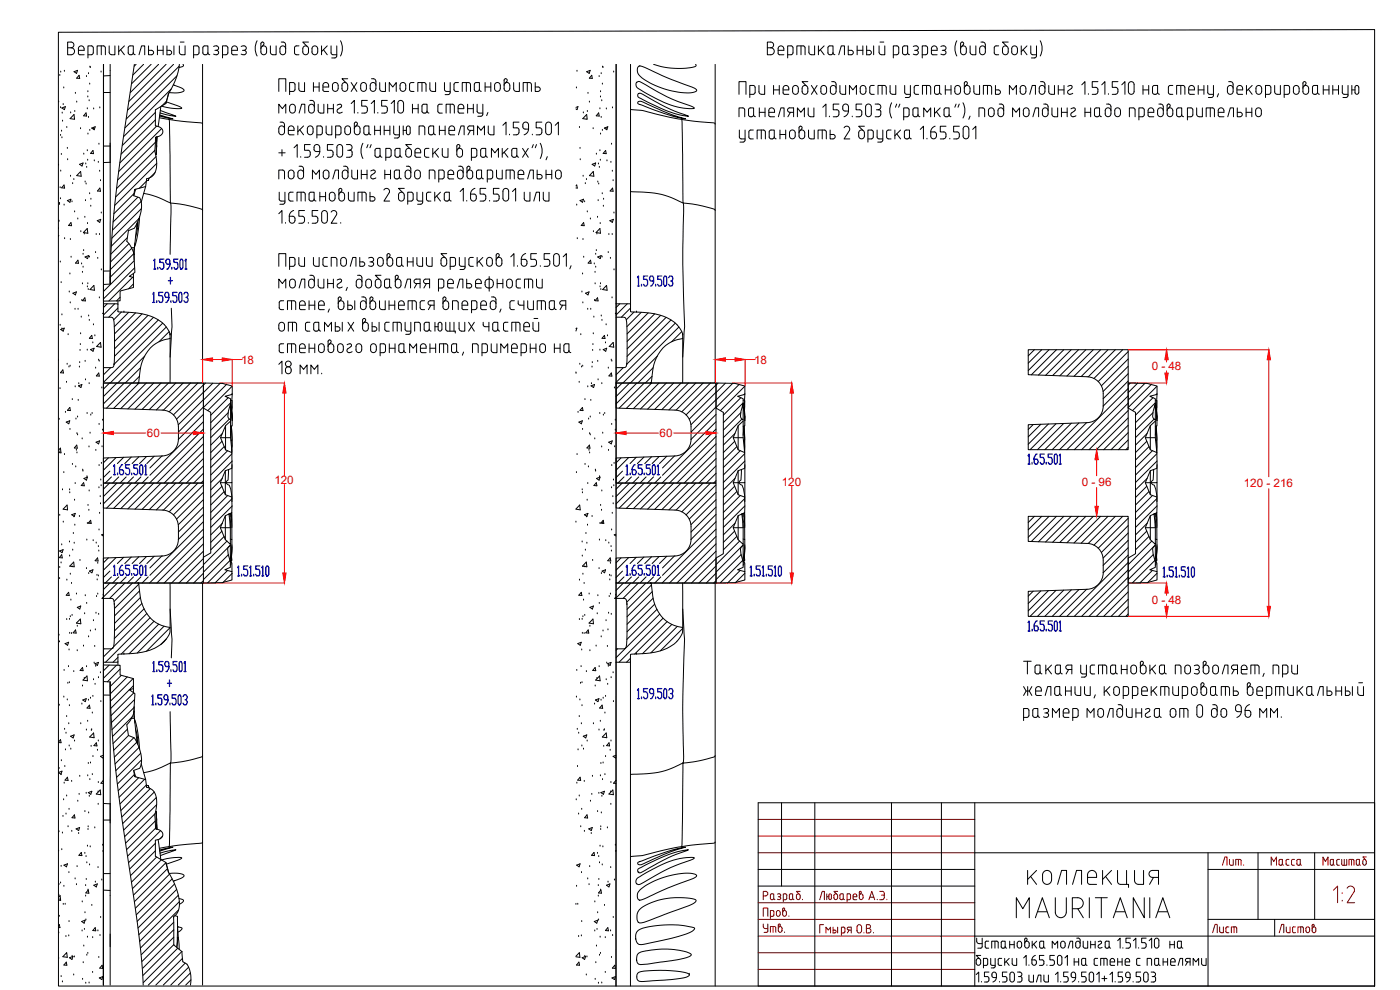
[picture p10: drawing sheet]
<svg xmlns="http://www.w3.org/2000/svg" width="420mm" height="297mm" viewBox="0 0 420 297" stroke-linecap="round" stroke-linejoin="round" font-family="sans-serif">
<defs><g id="words">
<g font-size="5.7" fill="#720000">
<text x="365.8" y="260.7">Лит.</text>
<text x="380.6" y="260.7">Масса</text>
<text x="396.2" y="260.7">Масштаб</text>
<text x="228.2" y="280.8">Утв.</text>
<text x="363" y="281.2">Лист</text>
</g>
<text font-size="5.7" x="383.1" y="281.2">Листов</text>
<g font-size="3.5" fill="#f00">
<text x="72.4" y="109.1">18</text>
<text x="226.3" y="109.1">18</text>
<text x="345.6" y="111.2">0 - 48</text>
<text x="44.1" y="131.2">60</text>
<text x="198" y="131.2">60</text>
<text x="82.3" y="145.3">120</text>
<text x="234.6" y="145.7">120</text>
<text x="324.7" y="145.7">0 - 96</text>
<text x="373.3" y="146.1">120 - 216</text>
<text x="345.6" y="181.2">0 - 48</text>
</g>
</g></defs>
<g fill="none" stroke="#000" stroke-width=".3">
<path d="M17.5 9.7l395-.8v287h-395zM20.3 12.6h1a.86 .86 0 0 1 .9 .9 .86 .86 0 0 1-.9 .8 1.05 1.05 0 0 1 1.1 1.1 1.05 1.05 0 0 1-1.1 1h-1zM20.3 14.3h1M23.5 14.6a.86 .86 0 0 1 .9-.8 .86 .86 0 0 1 .8 .8M23.5 16l.3 .4h1.5M23.5 14.6v1.4M25.3 14.6v.5h-1.8M26.4 16.4h1M27.4 13.8l.6 .5-.1 1.8-.5 .3M27.4 13.8h-1v3.6M29.1 16.4v-2.6h1.9l.5 .2 .1 2.4M30.4 13.8v2.6"/>
<path d="M32.8 13.8v2.2l.4 .4h1.3v-2.6M33.1 19.3v29.4l-2 .1v32.5M35.6 13.8v2.6M36.2 14.9l1.1 1.5M37.3 13.8l-1.7 1.7M39 13.8l-.5 .5v1.6l.5 .5M39.1 13.8h.9v2.1M39.1 16.4h.3M40 15.9l-.6 .5M40 15.9l.6 .5M40.3 19.3a693.6 693.6 0 0 0-6.4 47.9l-.6 9-.2 9M40.9 19.3l-.6 .6"/>
<path d="M41.7 16.4l.8-2.6h.9v2.6M43.1 19.3l-3.2 3.2M44.6 13.8v2.6h.8a.67 .67 0 0 0 .7-.6 .67 .67 0 0 0-.7-.7h-.8M45.4 19.3l-5.9 5.8M47.2 15.1h1.8M47.2 13.8v2.6M47.6 19.3l-8.5 8.5M49 13.8v2.6M49.8 19.3l-11.1 11.1M50.1 13.8v2.6h.8a.67 .67 0 0 0 .6-.6 .67 .67 0 0 0-.6-.7h-.8M52.1 19.3l-13.8 13.7M52.2 13.8v2.6"/>
<path d="M53.8 19.8l-15.9 15.9M53.8 19.3a20.7 20.7 0 0 1-3.3 8.9l-.7 2.9-3.2 1.9v4.7a1.9 1.9 0 0 1 2.2 2.3l-.7 .7-1.4 .5v1.1a23.5 23.5 0 0 0 .3 6.8 3.9 3.9 0 0 1-3 4.6l-.3 2.3-3.3 .9-.3 1.8 1.8 .6a9.9 9.9 0 0 1-1.3 8.7l-.3 .5-1.8 .7-.4 3.2 1.3 1.9h.9l.9-7.4M53.8 13.8l.1 2.2 .7 .4M54.1 12.6h1.1M54.9 19.3l.1 .1a.43 .43 0 0 1 0 .5 .43 .43 0 0 1-.5 .2l-.8 .2M55.5 13.8v2.6h-.9M58.1 16.4h1.1M59.2 13.8l.5 .5-.1 1.8-.4 .3M59.2 13.8h-1.1v3.6M60.8 19.3v95.6h-19.4h.2l.2-1.5a12.7 12.7 0 0 1 5-10.3l1.6-.9 2.3-.6a.69 .69 0 0 0 .3-1v-.1M62.4 15.9a.77 .77 0 0 1-.8 .6 .77 .77 0 0 1-.7-.6l.1-1.9 .4-.2h1v2.1l.6 .5M64.1 13.9a.82 .82 0 0 1 1.1-.1 .82 .82 0 0 1 .2 1.1l-.5 .2"/>
<path d="M64.5 15.1h.5M64.9 15.1a.72 .72 0 0 1 .6 1 .72 .72 0 0 1-1.1 .2l-.3-.1M68.4 15.9l-.3 .4-1.3 .1M68.4 14.3l-.3-.5h-1.3v3.6M68.4 14.3v1.6M69.5 15.1h1.7a.91 .91 0 0 0-.5-1.3 .91 .91 0 0 0-1.2 .8l.1 1.6 .4 .2h1.2M72.4 13.9a.83 .83 0 0 1 1.1-.1 .83 .83 0 0 1 .2 1.1l-.5 .2M72.8 15.1h.5M73.2 15.1a.73 .73 0 0 1 .6 1 .73 .73 0 0 1-1.1 .2l-.3-.1M77.2 12.2l-.6 2 .1 1.3 .5 1.3M78.6 14l.5-.5a.47 .47 0 0 0-.1-.8 .47 .47 0 0 0-.7 .4v2.5a.86 .86 0 0 0 .9 .8 .86 .86 0 0 0 .8-.8v-1a.86 .86 0 0 0-.8-.8 .86 .86 0 0 0-.9 .8M81.2 13.8v2.2l.4 .4h1.3v-2.6"/>
<path d="M84.4 12.6a1.02 1.02 0 0 1 1.2 .5l.1 .3M85.7 13.4v2.2a.86 .86 0 0 1-.8 .8 .86 .86 0 0 1-.9-.8v-1a.86 .86 0 0 1 .9-.8 .86 .86 0 0 1 .8 .8M89.7 13.8h-.7l-.5 .2-.1 1.9 .3 .4 1 .1M91.1 14a.86 .86 0 0 1 1-.2 .86 .86 0 0 1 .5 .8v1a.86 .86 0 0 1-.9 .8 .86 .86 0 0 1-.8-.8v-1zM92.6 12.6h-1.7l1.2 1.3M93.9 14a.86 .86 0 0 1 .9-.2 .86 .86 0 0 1 .5 .8v1a.85 .85 0 0 1-.8 .8 .85 .85 0 0 1-.9-.8v-1zM96.5 13.8v2.6M97.1 14.9l1.1 1.5M98.2 13.8l-1.7 1.7M99.4 13.8v2.3l.5 .3h1.2M99.5 17.4h1M101.1 13.8l-.1 3-.5 .6"/>
<path d="M102.2 12.2l.6 2-.1 1.3-.5 1.3M184.9 19.3l-.1 276.6M189.2 19.3v74.1l1.8 .2M191.6 19.9h.1a11 11 0 0 1 5.2 1.9l11.8 4.9a.54 .54 0 0 1 .3 .7 .54 .54 0 0 1-.7 .3 22.4 22.4 0 0 1-16.6-5.3 2.18 2.18 0 0 1-.1-2.5zM196.2 19.3a19.6 19.6 0 0 0 12.7 .5l-.2-.5M214.6 19.3v95.6h-19.4h.3l.1-1.5a12.6 12.6 0 0 1 5-10.3l1.7-.9 2.2-.6a.69 .69 0 0 0 .4-1v-.1M230.3 12.6h1a.86 .86 0 0 1 .9 .9 .86 .86 0 0 1-.9 .8 1.05 1.05 0 0 1 1.1 1.1 1.05 1.05 0 0 1-1.1 1h-1zM230.3 14.3h1M233.5 16l.2 .4h1.5M233.5 14.6a.92 .92 0 0 1 1.2-.8 .92 .92 0 0 1 .5 1.3h-1.7M233.5 14.6v1.4M236.4 16.4h1l.5-.3 .1-1.8-.3-.5h-1.3v3.6"/>
<path d="M239.1 16.4v-2.6h1.9l.5 .2 .1 2.4M240.4 13.8v2.6M242.8 13.8v2.2l.4 .4h1.3v-2.6M245.6 13.8v2.6M246.2 14.9l1.1 1.5M247.3 13.8l-1.7 1.7M248.6 14l.4-.2h1v2.1a.79 .79 0 0 1-.8 .6 .79 .79 0 0 1-.7-.6zM250 15.9l.6 .5M251.7 16.4l.8-2.6h.9v2.6M254.6 13.8v2.6h.8M254.6 15.1h.8M255.4 15.1a.67 .67 0 0 1 .7 .7 .67 .67 0 0 1-.7 .6"/>
<path d="M257.2 15.1h1.8M257.2 13.8v2.6M259 13.8v2.6M260.1 13.8v2.6h.7a.67 .67 0 0 0 .7-.6 .67 .67 0 0 0-.7-.7h-.7M262.2 13.8v2.6M263.8 13.8l.1 2.2 .4 .4h1.2v-2.6M264.1 12.6h1.1M268.1 16.4h1l.5-.3 .1-1.8-.3-.5h-1.3v3.6M272.4 15.9a.77 .77 0 0 1-.8 .6 .77 .77 0 0 1-.7-.6v-1.9l.5-.2h1v2.1l.6 .5M274.1 13.9a.82 .82 0 0 1 1.1-.1 .82 .82 0 0 1 .2 1.1l-.5 .2M274.5 15.1h.5M274.9 15.1a.72 .72 0 0 1 .6 1 .72 .72 0 0 1-1.1 .2l-.3-.1"/>
<path d="M276.8 16.4h1l.5-.3 .1-1.8-.3-.5h-1.3v3.6M279.5 15.1h1.7a.91 .91 0 0 0-.5-1.3 .91 .91 0 0 0-1.2 .8l.1 1.6 .4 .2h1.2M282.4 13.9a.83 .83 0 0 1 1.1-.1 .83 .83 0 0 1 .2 1.1l-.5 .2M282.8 15.1h.5M283.2 15.1a.73 .73 0 0 1 .6 1 .73 .73 0 0 1-1.2 .2l-.2-.1M287.2 12.2l-.6 2 .1 1.3 .5 1.3M288.6 14l.5-.5a.47 .47 0 0 0-.1-.8 .47 .47 0 0 0-.7 .4v2.5a.86 .86 0 0 0 .9 .8 .86 .86 0 0 0 .8-.8v-1a.86 .86 0 0 0-.8-.8 .86 .86 0 0 0-.9 .8M291.1 13.8l.1 2.2 .4 .4h1.3v-2.6M294.4 12.6a1.02 1.02 0 0 1 1.2 .5l.1 2.5a.86 .86 0 0 1-.8 .8 .86 .86 0 0 1-.9-.8v-1a.86 .86 0 0 1 .9-.8 .86 .86 0 0 1 .8 .8M298.9 13.8l-.5 .5v1.6l.5 .5M299 16.4h.7M299 13.8h.7"/>
<path d="M301.1 14a.86 .86 0 0 1 .9-.2 .86 .86 0 0 1 .6 .8v1a.86 .86 0 0 1-.9 .8 .86 .86 0 0 1-.8-.8v-1zM302.6 12.6h-1.7l1.2 1.3M303.9 14a.86 .86 0 0 1 .9-.2 .86 .86 0 0 1 .5 .8v1a.85 .85 0 0 1-.8 .8 .85 .85 0 0 1-.9-.8v-1zM306.5 13.8v2.6M307.1 14.9l1.1 1.5M308.2 13.8l-1.7 1.7M309.4 13.8v2.3l.5 .3h1.2M309.5 17.4h1M311.1 13.8l-.1 3-.5 .6M312.2 12.2l.5 2v1.3l-.5 1.3M17.6 30.6h.1M17.9 22.6h.1"/>
<path d="M18.2 32.3h.1M18.2 21.6h.1M18.5 39.4h.1M18.6 32.4l1-.4-.3 .9zM18.7 33.9h.1M18.8 36.4h.1M19 31.4h.1M19.1 26.4h.1M19.3 21.4h.1M20 38.3h.1M21.2 33.9h.1M22.2 34.4l.2 1.4-1.4-.2z"/>
<path d="M22.2 21.5l1.1-.4-.3 .9zM22.4 33.5h.1M22.6 28h.1M23 30.6h.1M23.7 22.6l.2 .9h-.9zM24.2 38.6h.1M25.8 33.9l.2 .9-.9-.1zM26 23h.1M26.2 32.6h.1M26.4 29.1h.1M26.4 27.5h.1M26.6 35.2h.1"/>
<path d="M26.6 22.1h.1M26.8 30.2h.1M26.9 25.2h.1M26.9 39.1h.1M27 20.1h.1M27.1 20.3h.1M27.5 38.4l1.1-.4-.3 .9zM28.1 38.6h.1M28.1 32.7h.1M30 32.4h.1M30.3 21.6h.1M31.1 22.5v-3.2l-.1 276.3"/>
<path d="M33.1 22.7l-2 .1v5h2M46.6 33.7l-9.9 9.9M46.6 36l-10.2 10.2M47 37.9l-11 10.9M47.8 35.3l5.1 .9 7.5 .7 .4 .4M47.9 34.5l4 1.2-4-.9M48.1 33.1l4.7 1.8-4.8-1M48.2 33.9h.1M48.3 32l-.8 6M48.5 38.6l-12.9 12.8M50 30.4l-1.5 1.4a14.2 14.2 0 0 0 6 .7l-.9-.7-3.7-1.2M50.6 35.8l.3 .9 .2 23.3 .2 2-.2 14.3"/>
<path d="M50.7 27.9l-.9 3.2M51.4 26.7l-14.3 14.3M52 25.5l2.9 1.2a.54 .54 0 0 1 .3 .7 .54 .54 0 0 1-.7 .3l-1.8 .2-1.9-.1M52.3 25.6h.1M53.1 22.7l-15.6 15.6M83.7 27.4v-3.8h2.1v3.8M83.7 33.9v-2.6l1 1.3 1.1-1.3v2.6M84.1 36.6a1.02 1.02 0 0 1 1.2 .5l.1 .3M85.4 37.4v2.2a.86 .86 0 0 1-.9 .8 .86 .86 0 0 1-.8-.8v-1a.86 .86 0 0 1 .8-.8 .86 .86 0 0 1 .9 .8M86.5 39.1h1.7a.91 .91 0 0 0-.5-1.3 .91 .91 0 0 0-1.2 .8l.1 1.6 .4 .2 1.2 .1M86.9 27.4h1.1M87.2 31.5a.86 .86 0 0 1 .9-.2 .86 .86 0 0 1 .5 .8v1a.86 .86 0 0 1-.8 .8 .86 .86 0 0 1-.9-.8v-1z"/>
<path d="M88 27.4l.5-.5-.1-1.9-.4-.2h-1.1v3.6M89.4 37.8v2.7M89.7 24.8v1.9M89.7 26.7l.2 .5 .5 .2M89.8 33.9l.7-2.6h1v2.6M90 38.9l1.1 1.6M91.1 37.8l-1.7 1.7M91.4 24.8v2.6h-1M92.5 38a.86 .86 0 0 1 .9-.2 .86 .86 0 0 1 .6 .8v1a.86 .86 0 0 1-.9 .8 .86 .86 0 0 1-.9-.8v-1zM93 30.1a1.02 1.02 0 0 1 1.3 .5v2.5a.86 .86 0 0 1-.8 .8 .86 .86 0 0 1-.9-.8v-1a.86 .86 0 0 1 .9-.8 .86 .86 0 0 1 .8 .8M94.1 26.1h1.7M94.1 24.8v2.6"/>
<path d="M95.5 31.3v2.2l.4 .4h1.3v-2.6M95.8 24.8v2.6M96.7 39.9l-.3 .5-1.3 .1M96.7 39.9l-.1-1.8-.5-.3h-1v3.6M97.4 27.4h1.2M97.9 37.8v2.2l.4 .4 1.3 .1v-2.7M98.3 32.6h1.8M98.3 31.3v2.6M98.6 25.6a.86 .86 0 0 0-.8-.8 .86 .86 0 0 0-.9 .8l.1 1.6 .4 .2M98.6 25.6v.5h-1.7M100.1 31.3v2.6M101.2 31.6l.9-.3 .4 .3-.2 .5-.9 .7a.74 .74 0 0 0 0 1 .74 .74 0 0 0 1 0l.3-.1"/>
<path d="M101.5 25.6a.86 .86 0 0 0-.9-.8 .86 .86 0 0 0-.8 .8v1a.85 .85 0 0 0 .8 .8 .85 .85 0 0 0 .9-.8M101.5 25.6v1M102.3 39.9l-.3 .5-1.3 .1M102.3 39.9l-.1-1.8-.4-.3h-1.1v3.6M102.9 25a.86 .86 0 0 1 .9-.2 .86 .86 0 0 1 .5 .8v1a.85 .85 0 0 1-.8 .8 .85 .85 0 0 1-.9-.8v-1zM103.7 38a.86 .86 0 0 1 1-.2 .86 .86 0 0 1 .5 .8v1a.86 .86 0 0 1-.9 .8 .86 .86 0 0 1-.8-.8v-1zM104.4 23.6h-1.8l1.3 1.3M105.4 31.1l.9-1v3.8M105.4 24.8l1.7 2.6M106.6 38l.5-.5a.47 .47 0 0 0-.1-.8 .47 .47 0 0 0-.7 .4v2.5a.86 .86 0 0 0 .9 .8 .86 .86 0 0 0 .9-.8v-1a.86 .86 0 0 0-.9-.8 .86 .86 0 0 0-.9 .8M107.1 24.8l-1.7 2.6M107.4 33.7v.2"/>
<path d="M108.5 25a.86 .86 0 0 1 .9-.2 .86 .86 0 0 1 .6 .8v1a.86 .86 0 0 1-.9 .8 .86 .86 0 0 1-.9-.8v-1zM109.2 39.9a.78 .78 0 0 0 .8 .6 .78 .78 0 0 0 .7-.6M109.2 39.9l.1-1.8 .5-.3h.9v2.1M109.6 31.8l.4 .2 .2 .5M110.2 33.2l-.4 .7h-1.3M110.3 30.1h-1.8v1.7h1.1M110.3 32.5v.7M110.7 39.9l.6 .5M111.4 31.1l1-1v3.8M111.5 23.6h.6M112 23.6l.6 .2 .2 .6M112.4 39.1h1.8"/>
<path d="M112.4 37.8v2.7M112.8 24.4v2.2a.86 .86 0 0 1-.8 .8 .86 .86 0 0 1-.9-.8v-1a.86 .86 0 0 1 .9-.8 .86 .86 0 0 1 .8 .8M113.4 33.7v.2M114 24.8v1.9M114 26.7l.2 .5 .5 .2M114.2 37.8v2.7M115.3 39.1h1.7M115.3 37.8v2.7M115.6 31.8a1.12 1.12 0 0 1 .7 1 1.12 1.12 0 0 1-.5 1.1h-1.3M115.7 24.8v2.6h-1M116.2 30.1h-1.7v1.7h1.1M116.8 27.4v-2.6l1.1 1.3 1-1.3v2.6"/>
<path d="M117 37.8v2.7M117.4 31.1l.9-1v3.8M118.2 39.9l.2 .5 1.5 .1M118.2 37.8v2.1M119.6 30.4a.87 .87 0 0 1 1-.2 .87 .87 0 0 1 .5 .8v2.1a.86 .86 0 0 1-.9 .8 .86 .86 0 0 1-.8-.8v-2.1zM119.9 37.8v3M120.3 25a.86 .86 0 0 1 .9-.2 .86 .86 0 0 1 .6 .8v1a.86 .86 0 0 1-.9 .8 .86 .86 0 0 1-.8-.8v-1zM121 39.1h1M121 37.8v2.7M122 39.9a.56 .56 0 0 0 .5 .5 .56 .56 0 0 0 .6-.5M122 39.9v-1.5a.56 .56 0 0 1 .5-.6 .56 .56 0 0 1 .6 .6v1.5M123.5 27.4h.7"/>
<path d="M123.8 32.6h1.7M123.8 31.3v2.6M124.2 24.8h-.7l-.5 .2-.1 1.9 .6 .5M125.4 27.4v-2.6h1.9l.5 .5 .1 2.1M125.5 31.3v2.6M126.6 24.8v2.6M126.9 37.8l.6 .6v2.1M126.9 37.8h-1.1v2.7M127.2 31.3l-.6 .5v1.6l.6 .5M127.2 31.3h1v2.1M127.2 33.9h.4M128.1 33.4l-.5 .5"/>
<path d="M128.2 33.4l.5 .5M128.6 39.9l.1-1.8 .5-.3h1v2.1M128.6 39.9a.78 .78 0 0 0 .8 .6 .78 .78 0 0 0 .7-.6M129 26.7l.2 .5 .6 .2M129 24.8v1.9M130.2 39.9l.5 .5M130.7 24.8v2.6h-.9M131.9 39.1h1.7M131.9 37.8v2.7M132.7 31.3h-1l-.3 .5 .1 1.8 .5 .3h.7M133.4 24.8v2.1l.6 .5M133.6 37.8v2.7"/>
<path d="M133.9 33.9v-2.6h1.9l.5 .2 .1 2.4M134 27.4h1.1M134.7 39.1h1.7a.91 .91 0 0 0-.5-1.3 .91 .91 0 0 0-1.2 .8l.1 1.6 .4 .2 1.2 .1M135.1 27.8l-.3 .5-1.2 .1M135.1 24.8v3M135.1 31.3v2.6M136.8 24.8l-.6 .5v1.6l.6 .5M136.8 27.4h.8M136.8 24.8h.8M137.5 32.6h1.7a.91 .91 0 0 0-.6-1.3 .91 .91 0 0 0-1.1 .8v1.6l.5 .2h1.2M138.7 27.4v-2.6h1.9l.6 .5v2.1M140 24.8v2.6"/>
<path d="M140.3 32.6h1.7M140.3 31.3v2.6M141 37.8a.67 .67 0 0 0-.7 .6 .67 .67 0 0 0 .7 .7h1.2M141 37.8h1.2v2.7M141.2 39.1l-.8 1.4M142 31.3v2.6M142.9 27.4l-.6-.5v-1.6l.6-.5h1v2.1l.5 .5M142.9 27.4h.4M143.2 31.3l.1 2.3 .5 .3h1.1M143.8 26.9l-.5 .5M144.9 31.3l-.1 3.3-.5 .3h-.9M145.6 26.1h1.7"/>
<path d="M145.6 24.8v2.6M146.4 33.7l-.3 1M146.5 37.8l.1 2.2 .4 .4 1.3 .1v-2.7M147.3 24.8v2.6M148.7 25a.86 .86 0 0 1 .9-.2 .86 .86 0 0 1 .5 .8v1a.85 .85 0 0 1-.8 .8 .85 .85 0 0 1-.9-.8v-1zM150.9 37.6l1-1v3.9M151.3 25.6a.86 .86 0 0 1 .8-.8 .86 .86 0 0 1 .9 .8v1a.87 .87 0 0 1-.9 .8 .87 .87 0 0 1-.8-.8M151.3 24.1a.48 .48 0 0 1 .7-.4 .48 .48 0 0 1 .1 .8l-.5 .5M151.3 24.1v2.5M154.2 24.8v1.9M154.2 26.7l.2 .5 .5 .2M155.8 36.6h-1.7v1.8h1.3a1.18 1.18 0 0 1-.4 2l-.9 .1"/>
<path d="M155.9 24.8v2.6h-1M157.2 36.9a.86 .86 0 0 1 .9-.2 .86 .86 0 0 1 .5 .8v1.2h-1.3l-.4-.6zM158.2 24.8v2.6M158.6 38.7a1.83 1.83 0 0 1-1.3 1.8M159.5 25.3l-.6-.5h-1.9v2.6M159.5 25.3v2.1M160.6 26.1h.9a.67 .67 0 0 1 .6 .7 .67 .67 0 0 1-.6 .6M160.6 24.8v2.6h.9M162.6 36.6h-1.7v1.8h1.3a1.18 1.18 0 0 1-.3 2l-1 .1M164 36.9a.86 .86 0 0 1 1-.2 .86 .86 0 0 1 .5 .8v2.1a.86 .86 0 0 1-.9 .8 .86 .86 0 0 1-.8-.8v-2.1zM166.6 37.6l1-1v3.9M172.8 32.2l.7-.2-.3 .9-.4-.2"/>
<path d="M173 26.4h.1M173.2 21.4h.1M173.9 38.3h.1M175.1 33.9h.1M176.1 34.4l.1 1.4-1.3-.2zM176.1 21.5l1-.4-.3 .9zM176.3 33.5h.1M176.5 28h.1M176.9 30.6h.1M177.6 22.6l.2 .9h-.9zM178 38.6h.1M179.7 33.9l.1 .9-.9-.1z"/>
<path d="M179.8 23h.1M180 32.6h.1M180.2 29.1h.1M180.2 27.5h.1M180.4 35.2h.1M180.4 22.1h.1M180.6 30.2h.1M180.8 25.2h.1M180.8 39.1h.1M180.8 20.1h.1M181 20.3h.1M181.4 38.4l1-.4-.3 .9z"/>
<path d="M181.9 38.6h.1M182 32.7h.1M183.8 32.4h.1M184.2 21.6h.1M189.2 32.8a32.1 32.1 0 0 1 9 1.8 104.1 104.1 0 0 0 16.3 2.4l.1 .3M191.1 24.7l.8-.2a76.3 76.3 0 0 0 13.5 6.6l1.3 .5a2.03 2.03 0 0 1 1.6 .9 21.2 21.2 0 0 1-12.4-3.5l-4.6-2.6-.4-.7zM191.5 28.2l.4-.2a4.8 4.8 0 0 1 2.7 1.3 55.9 55.9 0 0 0 12 5.6 27.7 27.7 0 0 1-11.1-3.7l-3.6-1.8a.78 .78 0 0 1-.4-1.2zM191.5 30.5l.9-.1 1.9 .8a60.4 60.4 0 0 0 11.5 4.5h-.2a76 76 0 0 1-14.2-4.6zM204.5 35.8l.2 .9 .4 27.7a373.9 373.9 0 0 0 .4 33.6l-.6 9.2M221.8 28.3v-3.8h2.1v3.8M221.8 35v-2.6h1.1l.5 .2 .1 2.4M221.9 39v2.1l.6 .6"/>
<path d="M223.6 39l-.1 3.3-.5 .3h-.9M224.7 32.6l.5-.2h1v2.1a.79 .79 0 0 1-.8 .6 .79 .79 0 0 1-.8-.6zM226.1 39h-.8l-.5 .3-.1 1.8 .6 .6M226.2 34.5l.5 .5M226.6 27.7l-.3 .5-1.3 .1M226.6 26.2l-.3-.5-1.3-.1v3.7M226.6 26.2v1.5M227.8 25.6v2.2l.4 .4 1.3 .1v-2.7M227.9 33.7h1.7M227.9 32.4v2.6M228.5 39v2.7M229.6 32.4v2.6"/>
<path d="M229.7 39.6l-.6-.6h-1.9v2.7M229.7 39.6v2.1M230.7 34.5l.5 .5M230.7 33.7h1.8a.92 .92 0 0 0-.6-1.3 .92 .92 0 0 0-1.2 .8v1.4M231.2 35h1.3M232.2 27h1.7M232.2 25.6v2.7M233.6 35l.8-2.6h.9v2.6M233.9 25.6v2.7M234.1 39v2.7M235 27h1.7a.91 .91 0 0 0-.5-1.3 .91 .91 0 0 0-1.2 .8l.1 1.6 .4 .2h1.2M235.8 39v2.7"/>
<path d="M237.2 39.2a.86 .86 0 0 1 .9-.1 .86 .86 0 0 1 .6 .8v.9a.86 .86 0 0 1-.9 .9 .86 .86 0 0 1-.9-.9v-.9zM237.2 33.7l-.7 1.3M238.1 25.9a.86 .86 0 0 1 1-.2 .86 .86 0 0 1 .5 .8v.9a.86 .86 0 0 1-.9 .9 .86 .86 0 0 1-.8-.8v-1zM238.2 33.7h-1.2a.67 .67 0 0 1-.7-.7 .67 .67 0 0 1 .7-.7l1.2 .1v2.6M239.3 35v-2.6l1 1.3 1.1-1.3v2.6M240.1 39.2l.5-.5a.47 .47 0 0 0-.1-.8 .47 .47 0 0 0-.7 .4v2.5a.86 .86 0 0 0 .9 .9 .86 .86 0 0 0 .8-.9v-.9a.86 .86 0 0 0-.8-.9 .86 .86 0 0 0-.9 .9M241 25.9a.86 .86 0 0 1 .9-.2 .86 .86 0 0 1 .5 .8v.9a.86 .86 0 0 1-.8 .9 .86 .86 0 0 1-.9-.8v-1zM242.4 24.5h-1.7l1.3 1.2M242.5 32.4l.1 2.2 .4 .4h1.3v-2.6M242.7 39v2.2l.7 .5M243.5 25.6l1.7 2.7M244.4 39v2.7h-1"/>
<path d="M245.2 25.6l-1.7 2.7M246.3 26.5a.86 .86 0 0 1 .9-.9 .86 .86 0 0 1 .9 .9v1a.87 .87 0 0 1-.9 .8 .87 .87 0 0 1-.9-.9M246.4 26.5v1M246.8 39v2.7M246.9 32.2l1-1v3.8M248.9 34.8v.2M249.1 39v2.7h.9M249.2 26.5a.86 .86 0 0 1 .9-.9 .86 .86 0 0 1 .8 .9M249.2 26.5v1M249.6 24.5a1.02 1.02 0 0 1 1.3 .5v2.5a.87 .87 0 0 1-.8 .8 .87 .87 0 0 1-.9-.9M250.1 35h.9M251.8 34.3l-.3 .5-.5 .2"/>
<path d="M251.8 31.2h-1.7v1.7l1.5 .2 .2 1.2M252.1 25.6v2.2l.4 .4 1.3 .1v-2.7M253.2 31.5a.86 .86 0 0 1 .9-.2 .86 .86 0 0 1 .5 .8v1.2l-1.3-.1-.4-.6zM253.3 38.3a.9 .9 0 0 1 1.2-.4 .9 .9 0 0 1 .4 1.2l-1.6 2.6h1.7M254.6 33.3a1.83 1.83 0 0 1-1.3 1.7M254.9 28.3v-2.7l1.1 1.4 1-1.4v2.7M255.8 34.8v.2M258 39.2a.86 .86 0 0 1 .9-.1 .86 .86 0 0 1 .5 .8v.9a.86 .86 0 0 1-.8 .9 .86 .86 0 0 1-.9-.9v-.9zM258.4 25.9a.86 .86 0 0 1 .9-.2 .86 .86 0 0 1 .6 .8v.9a.85 .85 0 0 1-.9 .9 .85 .85 0 0 1-.8-.8l-.1-1zM258.6 31.2h-1.7v1.7l1.3 .1a1.18 1.18 0 0 1-.3 2h-1M259.4 37.9h-1.7l1.3 1.2M260 31.5a.86 .86 0 0 1 1-.2 .86 .86 0 0 1 .5 .8v2.1a.86 .86 0 0 1-.9 .8 .86 .86 0 0 1-.8-.8v-2.1z"/>
<path d="M261.5 39l.6 .6-.1 1.8-.5 .3M261.5 39h-1v3.6M262.4 25.6l-1.1 .1-.3 .5 .1 1.8 .5 .3h.8M262.6 31.2h.9a.86 .86 0 0 1 .9 .9 .86 .86 0 0 1-.9 .8M263 32.9l1.1 .1a1.4 1.4 0 0 1 0 1.8l-1.5 .2M263.2 39v2.1l.6 .6M263.5 28.3v-2.7h1.9l.5 .3 .1 2.4M264.7 25.6v2.7M264.9 39v3.1l-.5 .5M267.1 25.6l.1 2.2 .4 .4 1.2 .1v-2.7M267.4 39h-.8l-.4 .3-.1 1.8 .5 .6M267.6 30.8l-.6 2 .1 1.3 .5 1.3"/>
<path d="M268.6 39v2.7M269.1 31.2l-.4 1M270.1 31.2l-.4 1M270.3 39l-1.7 1.7M271.2 35h1.1l.4-.3 .1-1.8-.3-.5h-1.3v3.6M271.5 25.6l.1 2.4 .5 .3h1.1M273.2 28.7l-.3 .5-1.2 .1M273.2 25.6v3.1M274.1 32.6l.4-.2h1v2.1a.79 .79 0 0 1-.8 .6 .79 .79 0 0 1-.7-.6zM275.5 34.5l.6 .5M275.7 25.6l-1.1 .1-.2 .5v1.8l.5 .3h.8M276.2 38.8l.9-.9v3.8"/>
<path d="M276.8 28.3v-2.7h1.9l.5 .3 .1 2.4M277.2 35v-2.6l1.1 1.3 1-1.3v2.6M278.1 25.6v2.7M279.3 39.6h1.1M280.4 39.6a1.01 1.01 0 0 1 .6 1.3 1.01 1.01 0 0 1-1.4 .5l-.3-.6v-1.2M280.5 32.4v2.6M280.5 25.9l.5-.3h1v2.1a.79 .79 0 0 1-.8 .6 .79 .79 0 0 1-.7-.6zM280.7 37.9a1.83 1.83 0 0 0-1.4 1.7M281 33.5l1.2 1.5M282 27.7l.5 .6M282.2 32.4l-1.7 1.7M283.2 39.6h.3a1.17 1.17 0 0 1-.4 2.1"/>
<path d="M283.4 32.6l.5-.2h.9v2.1a.79 .79 0 0 1-.7 .6 .79 .79 0 0 1-.8-.6zM283.7 27h1.7M283.7 25.6v2.7M283.9 37.9h-1.7v1.7h1M284.8 34.5l.6 .5M285.4 25.6v2.7M286.8 25.9a.86 .86 0 0 1 .9-.2 .86 .86 0 0 1 .5 .8v.9a.85 .85 0 0 1-.8 .9 .85 .85 0 0 1-.8-.8l-.1-1zM286.9 31.2l-.3 1M287.2 39.6h.3a1.17 1.17 0 0 1-.4 2.1M287.9 31.2l-.4 1M287.9 37.9h-1.7v1.7h1M289 30.8l.6 2-.1 1.3-.5 1.3"/>
<path d="M289 38.7a.87 .87 0 0 1 .9-.8 .87 .87 0 0 1 .9 .8l-.1 2.1a.86 .86 0 0 1-.8 .9 .86 .86 0 0 1-.9-.9M289.1 38.7v2.1M289.9 24.5l.4 .3-.1 .5M289.9 24.5l-.5 .5v2.5a.85 .85 0 0 0 .9 .8 .85 .85 0 0 0 .8-.9v-.9a.87 .87 0 0 0-.8-.9 .87 .87 0 0 0-.9 .9M290.2 25.4l-.5 .4M291.1 34.8l-.4 1M291.9 38.8l1-.9v3.8M292.3 25.6v2.2l.7 .5M294 25.6v2.7h-1M295.5 32.9l-.3-.5h-1.4v2.6M295.5 32.9v2.1M296.4 25.6v2.7"/>
<path d="M297.6 26.2l-.6-.6h-1.9v2.7M297.6 26.2v2.1M298.3 33.2a.86 .86 0 0 0-.8-.9 .86 .86 0 0 0-.9 .9l.1 1a.85 .85 0 0 0 .8 .8 .85 .85 0 0 0 .8-.8M298.4 33.2v1M298.7 25.6v2.7h.9a.67 .67 0 0 0 .6-.7 .67 .67 0 0 0-.6-.6h-.9M299.9 31.2h.6M300.5 31.2l.6 .5 .1 2.5a.87 .87 0 0 1-.9 .8 .87 .87 0 0 1-.8-.8v-1a.85 .85 0 0 1 .8-.9 .85 .85 0 0 1 .9 .9M302.9 28.3v-2.7l1.1 1.4 1-1.4v2.7M303.9 35v-2.6l1 1.3 1.1-1.3v2.6M307.1 33.2a.86 .86 0 0 1 .9-.9 .86 .86 0 0 1 .8 .9v1a.87 .87 0 0 1-.8 .8 .87 .87 0 0 1-.9-.8M307.1 33.2v1M307.9 26.5a.86 .86 0 0 0-.9-.9 .86 .86 0 0 0-.8 .9v1a.85 .85 0 0 0 .8 .8 .85 .85 0 0 0 .9-.9"/>
<path d="M307.9 26.5v1M309 28.3l.8-2.7h.9v2.7M310 35l.7-2.6h1v2.6M312.3 24.5a1.02 1.02 0 0 1 1.2 .5l.1 2.5a.87 .87 0 0 1-.9 .8 .87 .87 0 0 1-.8-.9v-.9a.85 .85 0 0 1 .8-.9 .85 .85 0 0 1 .9 .9M312.8 33.2a.86 .86 0 0 1 .9-.9 .86 .86 0 0 1 .8 .9M312.8 34.2a.86 .86 0 0 0 .9 .8 .86 .86 0 0 0 .8-.8M312.8 33.2v1M313.2 31.2a1.02 1.02 0 0 1 1.3 .5v.3M314.6 32v2.2M314.7 25.6l.1 2.2 .4 .4 1.3 .1v-2.7M315.7 32.4l.1 2.2 .4 .4h1.2v-2.6M317.6 27h1.7"/>
<path d="M317.6 25.6v2.7M318.6 33.7h1.7M318.6 32.4v2.6M319.3 25.6v2.7M320.3 32.4v2.6M320.6 27.1a.74 .74 0 0 0 .1 1.1 .74 .74 0 0 0 1 0l.3-.2M321.3 25.6l.4 .2v.5l-1 .9M321.3 25.6l-.8 .3M321.4 32.7l.8-.4 .5 .4-.1 .5-1 .7a.74 .74 0 0 0 0 1 .74 .74 0 0 0 1 0l.3-.2M324.7 25.4l.9-.9v3.8M325.6 33.7h1.7M325.6 32.4v2.6"/>
<path d="M326.6 28.1v.2M327.3 32.4v2.6M327.8 28.3h.9M329.5 27.5l-.2 .6-.6 .2M329.5 24.5h-1.7v1.7l1.5 .2 .2 1.1M330 34.5l-.6 .5M330 34.5l.5 .5M330 34.5v-2.1h-1l-.5 .2v1.9a.71 .71 0 0 0 .9 .5M330.6 25.4l1-.9v3.8M332.1 31.2a1.02 1.02 0 0 1 1.2 .5l.1 2.5a.87 .87 0 0 1-.9 .8 .87 .87 0 0 1-.8-.8v-1a.85 .85 0 0 1 .8-.9 .85 .85 0 0 1 .9 .9M332.7 28.1v.2M334.8 32.6a.86 .86 0 0 1 .9-.2 .86 .86 0 0 1 .6 .8v1a.85 .85 0 0 1-.9 .8 .85 .85 0 0 1-.8-.8l-.1-1z"/>
<path d="M335.5 24.5h-1.7v1.7h1a1.12 1.12 0 0 1 .8 1 1.12 1.12 0 0 1-.6 1l-1.2 .1M336.7 25.4l.9-.9v3.8M338.9 24.7a.86 .86 0 0 1 .9-.1 .86 .86 0 0 1 .6 .8v2a.86 .86 0 0 1-.9 .9 .86 .86 0 0 1-.9-.9v-2zM338.9 35v-2.6h1.2l.5 .2 .1 2.4M341.8 35h1l.5-.3 .1-1.8-.3-.5h-1.3v3.6M343 27h1.7M343 25.6v2.7M344.6 34.5l.2 .5h1.5M344.6 33.7h1.7a.91 .91 0 0 0-.6-1.3 .91 .91 0 0 0-1.1 .8v1.4M344.7 25.6v2.7M346 25.9l.4-.3h1v2.1a.79 .79 0 0 1-.8 .6 .79 .79 0 0 1-.7-.6zM347.4 27.7l.6 .6"/>
<path d="M347.8 31.2a1.02 1.02 0 0 1 1.2 .5l.1 2.5a.86 .86 0 0 1-.8 .8 .86 .86 0 0 1-.9-.8v-1a.86 .86 0 0 1 .9-.9 .86 .86 0 0 1 .8 .9M351 32.1l-.4 .5M351 32.1a.47 .47 0 0 0 0-.8 .47 .47 0 0 0-.7 .4v2.5a.86 .86 0 0 0 .8 .8 .86 .86 0 0 0 .9-.8v-1a.86 .86 0 0 0-.9-.9 .86 .86 0 0 0-.8 .9M352 25.6l-1.1 .1-.3 .5 .1 1.8 .5 .3h.8M353.2 32.6l.5-.2h.9v2.1a.79 .79 0 0 1-.7 .6 .79 .79 0 0 1-.8-.6zM354.4 25.6v2.7M354.6 34.5l.6 .5M355.6 26.2l-.6-.6h-1.9v2.7M355.6 26.2v2.1M356.4 35h1l.5-.3 .1-1.8-.3-.5h-1.3v3.6M356.7 27h1.8a.91 .91 0 0 0-.6-1.3 .91 .91 0 0 0-1.2 .8l.1 1.6 .4 .2h1.3M359.1 32.4l.1 2.2 .4 .4h1.2v-2.6"/>
<path d="M359.6 27h1.7M359.6 25.6v2.7M361.3 25.6v2.7M362.5 25.6v2.1l.5 .6M363 28.3h1.2M363.2 32.4v2.6M364.2 25.6l-.1 3.4-.5 .2-1 .1M364.4 32.9l-.5-.5h-1.9v2.6M364.5 32.9v2.1M365.6 34.5l.2 .5h1.5M365.6 33.7h1.7a.92 .92 0 0 0-.5-1.3 .92 .92 0 0 0-1.2 .8v1.4M365.7 28.1l-.4 1"/>
<path d="M368.5 35l.7-2.6h1v2.6M368.7 24.5a1.02 1.02 0 0 1 1.3 .5l.1 .2M370.1 25.3v2.1a.86 .86 0 0 1-.9 .9 .86 .86 0 0 1-.8-.8v-1a.86 .86 0 0 1 .8-.9 .86 .86 0 0 1 .9 .9M371.2 26.5a.86 .86 0 0 1 .9-.9 .86 .86 0 0 1 .8 .9M371.2 26.5l.1 1.6 .4 .2h1.2M371.3 32.4v2.6h.9a.67 .67 0 0 0 .6-.7 .67 .67 0 0 0-.6-.6h-.9M372.9 26.5v.5h-1.7M374 33.7h1.7M374 32.4v2.6M374.1 25.6v2.7M374.7 26.8l1.1 1.5M375.7 32.4v2.6"/>
<path d="M375.8 25.6l-1.7 1.8M377.1 32.6a.86 .86 0 0 1 .9-.2 .86 .86 0 0 1 .5 .8v1a.86 .86 0 0 1-.8 .8 .86 .86 0 0 1-.9-.8v-1zM378.6 26.5a.86 .86 0 0 0-.8-.9 .86 .86 0 0 0-.9 .9v1a.85 .85 0 0 0 .9 .8 .85 .85 0 0 0 .8-.9M378.7 26.5v1M379.8 28.3h1l.5-.3 .1-1.8-.3-.5-1.3-.1v3.7M382.5 25.6l.1 2.2 .4 .4 1.3 .1v-2.7M385.4 28.3h1.1l.4-.3 .1-1.8-.3-.5-1.3-.1v3.7M388.2 26.5a.86 .86 0 0 1 .8-.9 .86 .86 0 0 1 .9 .9M388.2 27.4a.86 .86 0 0 0 .8 .9 .86 .86 0 0 0 .9-.9M388.2 26.5v1M389.9 26.5v1M391 26.5a.86 .86 0 0 1 .9-.9 .86 .86 0 0 1 .8 .9"/>
<path d="M391.5 24.5l-.5 .5v2.5a.85 .85 0 0 0 .9 .8 .85 .85 0 0 0 .8-.9M391.5 24.5l.5 .5-.7 .8M392.7 26.5v1M394.5 25.6l-.6 .6v1.5l.6 .6M394.5 25.6h.9v2.1M394.5 28.3h.3M395.4 27.7l-.6 .6M395.4 27.7l.6 .6M397.1 27h1.7M397.1 25.6v2.7M398.8 25.6v2.7M400 27h1.7"/>
<path d="M400 25.6v2.7M401.7 25.6v2.7M402.8 25.6l.1 2.4 .5 .3h1.2M404.6 25.6l-.1 3.4-.5 .2-1 .1M405.7 27h1M405.7 25.6v2.7M406.7 25.9a.57 .57 0 0 1 .7-.2 .57 .57 0 0 1 .4 .5v1.5a.56 .56 0 0 1-.6 .6 .56 .56 0 0 1-.5-.6zM17.6 49.6h.1M18.1 56.3h.1M18.1 59.6h.1M18.2 40.6h.1M18.2 51.3h.1"/>
<path d="M18.4 46.3h.1M18.6 41.3h.1M19.2 55.5l.2 .9h-.9zM20.2 44.5h.1M20.3 47.9h.1M21.2 52.9h.1M21.8 55.1h.1M22.2 53.9h.1M23.9 49.3l1-.4-.3 .9zM24.2 51.5l.2 1.4-1.4-.2zM25.1 46.3h.1M25.5 54.6h.1"/>
<path d="M25.7 49.2h.1M25.8 55.2h.1M26 50.2h.1M26.2 45.2h.1M26.3 48.1h.1M26.4 40.2h.1M26.9 58.1h.1M27.3 59.8h.1M27.9 45.2l.2 .9-.9-.1zM28.3 48.3h.1M29.5 48.7h.1M29.7 43.3h.1"/>
<path d="M29.9 51.4h.1M30 56.4l.2 1-.9-.1zM30.2 54.2h.1M33.1 42.9v42.4M33.1 43.8h-2v5M40.2 58.1l-6 6M40.8 56.8l-.6 1.8M41.4 59.2l-7.5 7.4M43.1 58a40 40 0 0 1 8.4 2.9 35.9 35.9 0 0 1 9.2 2l.1 .3M43.7 56l-1.3 4.7M43.9 54.4l-2.1 2.1M44 53.7h.1"/>
<path d="M44.5 54.1l-.6 .2M44.8 53.5l-.3 .6 .2-.5M46.5 45.1l-11.5 11.5M46.5 51.8l-1.5 1.5M46.7 42.7l-11.4 11.3M46.8 47l-12.1 12.1M46.9 46.4h-.2M46.9 45.8v.2M46.9 45.4h.1M47 43.9h.1M47 49l-12.6 12.6M47.1 42.4v-1.4l-.2 5.4"/>
<path d="M47.1 41l-.2 5.3M83.7 45.9h1.9M83.8 59.7l.6 .6M83.8 57.7v2.1M84.6 44.9v1.9M85.4 51.6l-.3-.5-1.4-.1v2.7M85.4 51.6v2.1M85.5 57.7v3M86.5 51.9v.9a.86 .86 0 0 0 .9 .9 .86 .86 0 0 0 .8-.9v-.9M86.5 51.9a.86 .86 0 0 1 .9-.9 .86 .86 0 0 1 .8 .9M86.7 59.7l.5 .6M87.2 57.7l-.5 .5v1.6"/>
<path d="M87.2 57.7h.8M88.2 44.3l1-.9v3.8M89.4 51.9a.86 .86 0 0 1 .8-.9 .86 .86 0 0 1 .9 .9M89.8 49.9a1.02 1.02 0 0 1 1.2 .4l.1 2.5a.86 .86 0 0 1-.9 .9 .86 .86 0 0 1-.8-.9v-.9M90.3 47v.2M90.4 57.7v2.6M92.8 59.7a.78 .78 0 0 0 .7 .6 .78 .78 0 0 0 .8-.6M92.8 59.8v-1.6l.5-.5h1v2.1M93.1 43.4h-1.7v1.7h1.3a1.17 1.17 0 0 1-.4 2.1h-.9M93.8 53.7v-2.7l1 1.4 1.1-1.4v2.7M94.3 59.7l.5 .6M94.5 43.6a.86 .86 0 0 1 .9-.2 .86 .86 0 0 1 .5 .8l.1 1.3-1.4-.1-.3-.6z"/>
<path d="M96 45.5a1.83 1.83 0 0 1-1.4 1.7M96 57.7v2.6M96 59h1.7M97 51.9v.9a.86 .86 0 0 0 .9 .9 .86 .86 0 0 0 .8-.9v-.9M97 51.9a.86 .86 0 0 1 .9-.9 .86 .86 0 0 1 .8 .9M97.1 47v.2M97.7 57.7v2.6M99.1 57.9a.86 .86 0 0 1 .9-.2 .86 .86 0 0 1 .5 .8v1a.85 .85 0 0 1-.8 .8 .85 .85 0 0 1-.9-.8v-1zM99.9 53.7l.7-2.7h1v2.7M100 43.4h-1.7v1.7h1.2a1.17 1.17 0 0 1-.3 2.1h-.9M101.1 46.3a.86 .86 0 0 0 .8 .9 .86 .86 0 0 0 .9-.9M101.1 44.2a.86 .86 0 0 1 .8-.8 .86 .86 0 0 1 .9 .8"/>
<path d="M101.1 44.2v2.1M101.7 57a.48 .48 0 0 1 .7-.4 .48 .48 0 0 1 0 .8M101.7 58.5a.86 .86 0 0 1 .8-.8 .86 .86 0 0 1 .9 .8v1a.87 .87 0 0 1-.9 .8 .87 .87 0 0 1-.8-.8M101.7 57v2.5M102.5 57.4l-.5 .5M102.7 51.9a.86 .86 0 0 1 .9-.9 .86 .86 0 0 1 .8 .9M102.8 44.2v2.1M103.1 49.9a1.02 1.02 0 0 1 1.3 .4v2.5a.86 .86 0 0 1-.8 .9 .86 .86 0 0 1-.9-.9v-.9M104 43.4h.8a.86 .86 0 0 1 .9 .8 .86 .86 0 0 1-.9 .9M104.4 45.1l1 .1 .3 .5M104.6 57.7v2.2l.4 .4h1.3v-2.6M105.6 51v2.2l.7 .5"/>
<path d="M105.7 46.4l-.5 .7-1.2 .1M105.7 45.7v.7M107.3 51v2.7h-1M108.4 52.4h1.8M108.4 51v2.7M108.6 57.7v2.6M108.9 43l-.6 1.9 .1 1.4 .5 1.3M109.9 58.2l-.6-.5h-1.9v2.6M109.9 58.2v2.1M110.2 51v2.7M110.4 43.4l-.3 .9M111 57.7v2.6h.9a.67 .67 0 0 0 .6-.6 .67 .67 0 0 0-.6-.7h-.9"/>
<path d="M111.3 51.3l1-.2 .3 .4-.2 .4M111.4 43.4l-.4 .9M112.4 51.9l-1.1 .8 .2 .8 .5 .2M112.8 53.4l-.8 .3M113.1 44.5l-.6 .6v1.5l.6 .6M113.1 44.5h1v2.1M114 46.6a.7 .7 0 0 1-.9 .6M114.1 46.6l.5 .6M115.2 57a.9 .9 0 0 1 1.2-.4 .9 .9 0 0 1 .4 1.2l-1.6 2.5h1.7M115.5 52.4h1.7M115.5 51v2.7M117.2 51v2.7"/>
<path d="M117.4 46.6l-.3 .5-1.3 .1M117.4 45.1l-.3-.5-1.3-.1v3.6M117.4 45.1v1.5M118.3 51.6v1.5l.6 .6M118.3 51.6l.3-.5 1.3-.1v2.1l.5 .6M118.9 53.7h.4M119.8 57.9a.86 .86 0 0 1 1-.2 .86 .86 0 0 1 .5 .8v1a.85 .85 0 0 1-.8 .8 .85 .85 0 0 1-.9-.8v-1zM119.8 40.8l-.2 .5-1.3 .1M119.8 53.1l-.5 .6M120 46.6l-.5 .6M120.1 46.6v-2.1h-1l-.5 .3-.1 1.8a.71 .71 0 0 0 1 .6M120.1 46.6l.5 .6"/>
<path d="M121.3 56.5h-1.7l1.2 1.3M121.6 51.9a.86 .86 0 0 1 .8-.9 .86 .86 0 0 1 .9 .9M122 49.9a1.02 1.02 0 0 1 1.2 .4l.1 2.5a.86 .86 0 0 1-.9 .9 .86 .86 0 0 1-.8-.9v-.9M122 44.8a.86 .86 0 0 1 1-.2 .86 .86 0 0 1 .5 .8v.9a.86 .86 0 0 1-.9 .9 .86 .86 0 0 1-.8-.9v-.9zM123.5 43.4h-1.7l1.2 1.2M124 59.7l-.3 .5-1.3 .1M124 58.2l-.3-.5h-1.3v3.6M124 58.2v1.6M124.4 51.9v.9a.86 .86 0 0 0 .9 .9 .86 .86 0 0 0 .9-.9v-.9M124.4 51.9a.86 .86 0 0 1 .9-.9 .86 .86 0 0 1 .9 .9M124.5 45.9h1.8a.92 .92 0 0 0-.6-1.3 .92 .92 0 0 0-1.2 .8l.1 1.5 .4 .3h1.3M125.1 59.7l.3 .5 1.5 .1"/>
<path d="M125.1 57.7v2.1M126.9 57.7v3M128 59.7l.6 .6M128.6 57.7l-.6 .5v1.6M128.6 57.7h.7M128.7 44.5h-.7l-.5 .3-.1 1.8 .3 .5 1 .1M129.9 44.5v2.7M130.5 45.7l1.1 1.5M130.5 57.7v2.6M130.5 51.6l-.3-.5-1.4-.1v2.7M130.5 51.6v2.1M131 58.8l1.2 1.5"/>
<path d="M131.6 44.5l-1.7 1.7M131.7 53.7h1M132.2 57.7l-1.7 1.7M132.7 44.5l.1 2.2 .4 .4 1.3 .1v-2.7M133.3 53.1l-.6 .6M133.3 51.6l-.3-.5-1.3-.1v3.6M133.3 51.6v1.5M133.3 59.8v-1.6l.6-.5h1v2.1M133.3 59.7a.78 .78 0 0 0 .8 .6 .78 .78 0 0 0 .7-.6l.6 .6M134.4 51.9a.86 .86 0 0 1 .9-.9 .86 .86 0 0 1 .8 .9M134.5 51.9v1.5l.4 .3h1.3M136.2 51.9v.5h-1.7"/>
<path d="M137.3 51.9a.86 .86 0 0 1 .8-.9 .86 .86 0 0 1 .9 .9M137.4 44.7l.5-.5a.47 .47 0 0 0-.1-.8 .47 .47 0 0 0-.7 .4v2.5a.86 .86 0 0 0 .9 .9 .86 .86 0 0 0 .8-.9v-.9a.86 .86 0 0 0-.8-.9 .86 .86 0 0 0-.9 .9M137.6 40.5l.7-2.7h1v2.7M137.7 49.9a1.02 1.02 0 0 1 1.2 .4l.1 .3M138.1 57.5l.9-1v3.8M139 50.6v2.2a.86 .86 0 0 1-.9 .9 .86 .86 0 0 1-.8-.9v-.9M140.1 51.9a.86 .86 0 0 1 .9-.9 .86 .86 0 0 1 .9 .9M140.6 49.9l.5 .5-.7 .8M140.6 49.9l-.5 .5v2.4a.86 .86 0 0 0 .9 .9 .86 .86 0 0 0 .9-.9v-.9M141.2 58.2h1.1a1.01 1.01 0 0 1 .6 1.4 1.01 1.01 0 0 1-1.4 .5l-.3-.6zM141.5 47.2h1l.5-.3 .1-1.8-.3-.5-1.3-.1v3.6M142.5 56.5a1.83 1.83 0 0 0-1.3 1.7"/>
<path d="M143 51.6v1.5l.6 .6M143.3 40.5v-2.7l1 1.3 1.1-1.3v2.7M143.6 51l-.6 .6M143.6 51h.9v2.1M143.6 53.7h.4M144.3 44.8l.5-.3h1v2.1a.79 .79 0 0 1-.8 .6 .79 .79 0 0 1-.7-.6zM144.5 53.1l-.6 .6M144.5 53.1l.6 .6M145.8 46.6l.5 .6M145.8 56.5h-1.7v1.7h1a1.12 1.12 0 0 1 .8 1 1.12 1.12 0 0 1-.6 1.1h-1.2M146.2 53.7h1.1M147.5 47.2v-2.7l1 1.4 1.1-1.4v2.7"/>
<path d="M147.8 51.6l-.2-.5-1.4-.1v3.6M147.9 51.6l-.1 1.8-.5 .3M149 51l.1 2.2 .7 .5M149.8 59.6l-.5 .7h-1.2M149.8 56.5h-1.7v1.7l1.5 .2 .2 1.2M150.7 51v2.7h-.9M150.7 44.5v2.7M151.2 56.8a.86 .86 0 0 1 .9-.2 .86 .86 0 0 1 .6 .8v2.1a.86 .86 0 0 1-.9 .8 .86 .86 0 0 1-.9-.8v-2.1zM151.3 45.7l1.1 1.5M152.4 44.5l-1.7 1.7M152.9 40.3v.2M153.1 51v2.7"/>
<path d="M153.7 44.8l.4-.3h1v2.1a.79 .79 0 0 1-.8 .6 .79 .79 0 0 1-.7-.6zM153.8 51l.5 .6M153.8 51h-1.9v2.7M153.8 57.5l.9-1v3.8M154.3 51.6v2.1M155.1 46.6l.6 .6M155.5 51.9a.86 .86 0 0 1 .8-.9 .86 .86 0 0 1 .9 .9M155.5 51.9v1.3l.4 .5M156 53.7h1.2M156.8 44.5l1.7 2.7M157.2 51.9v.5h-1.7M157.3 57.7l.1 2.2 .4 .4h1.2v-2.6"/>
<path d="M158.3 53.7l.8-2.7h1v2.7M158.5 44.5l-1.7 2.7M159.8 40.3v.2M160.1 43.4l-.4 .9M161 43.4l-.4 .9M161.2 51v2.7h.8a.67 .67 0 0 0 .7-.7 .67 .67 0 0 0-.7-.6h-.8M162.1 43l.6 1.9-.1 1.4-.5 1.3M163 57.7l.1 2.2 .4 .4h1.3v-2.6M163.9 52.4h1.7M163.9 51v2.7M164.3 47l-.4 .9M165.6 51v2.7"/>
<path d="M166.7 51.9a.86 .86 0 0 1 .9-.9 .86 .86 0 0 1 .8 .9M166.7 51.9v.9a.86 .86 0 0 0 .9 .9 .86 .86 0 0 0 .8-.9v-.9M172.8 55.8l.3-.3 .1 .9h-.4M174.1 44.5h.1M174.1 47.9h.1M175 52.9h.1M175.7 55.1h.1M176 53.9h.1M177.7 49.3l1.1-.4-.3 .9zM178.1 51.5l.1 1.4-1.3-.2zM179 46.3h.1M179.4 54.6h.1"/>
<path d="M179.6 49.2h.1M179.7 55.2h.1M179.9 50.2h.1M180 45.2h.1M180.2 48.1h.1M180.2 40.2h.1M180.7 58.1h.1M181.1 59.8h.1M181.8 45.2l.1 .9-.9-.1zM182.2 48.3h.1M183.3 48.7h.1M183.5 43.3h.1"/>
<path d="M183.8 51.4h.1M183.8 56.4l.2 1-.9-.1zM184 54.2h.1M189.2 57.3l.1 .2a30.1 30.1 0 0 1 15.4 3.3l.3 .1a38.3 38.3 0 0 1 9.5 2l.1 .3M222.5 41.7h1.1M225.3 41.7h.8M231.4 41.7h.4M232.3 41.1l-.5 .6M232.4 41.1v-2.1l-1.3 .1-.3 .5v1.5l.6 .6M232.4 41.1l.5 .6M234.1 40.4h1.7M245.5 41.7v-2.7h1.9l.6 .6v2.1"/>
<path d="M249.1 40.4l.9-.1a.67 .67 0 0 1 .7 .7 .67 .67 0 0 1-.7 .7M260.5 41.7h1M263.4 42.6h1M263.8 41.7h1.1M266.7 41.7h.7M269.1 40.2l1.2 1.5M272 41.7h.4M272.9 41.1l-.5 .6M272.9 41.1l.6 .6M272.9 41.1v-2.1l-1.2 .1-.3 .5v1.5l.6 .6M278.2 41.5v.2M282.2 41.7h.9"/>
<path d="M285.1 41.5v.2M286.2 41.7h.9M17.5 68.6h.1M17.5 70.7v.3M17.7 66.4h.1M17.7 66.3h.1M17.9 61h.1M17.9 61.3h.1M18.1 78.6h.1M19.2 61.5h.1M19.4 71.6h.1M20.2 60.2l1.1-.4-.3 .9z"/>
<path d="M21.1 71.9h.1M21.3 66.8l.2 .9h-.9zM21.3 77.2h.1M21.6 60.5h.1M22.4 63.6h.1M23.3 65.7h.1M23.4 78.1l.2 .9-.9-.1zM24.3 69.5h.1M24.5 79.2h.1M24.9 76.3h.1M25.1 75.2h.1M25.3 70.2h.1"/>
<path d="M25.5 65.2h.1M25.5 77.1l1.1-.4-.3 .9zM25.7 60.2h.1M26.2 68.6l.2 1.4-1.4-.2zM26.3 67.1h.1M26.8 77.1h.1M27.2 61.9h.1M28.7 75.8h.1M28.9 70.4h.1M29.2 66.2l1-.4-.3 .9zM29.3 77.5h.1M29.9 70.4h.1"/>
<path d="M30.4 63.9h.1M38.2 71.3l-4.9 4.9M38.7 73.1l-5.5 5.5M39.4 74.3l.8 1.8 .3 5.6-1.7 1.2 1.2 .4v3l-4 1v3h-4.9v-4.9l2-.2M39.5 74.5l-6.4 6.4M40.3 74.8l-.1 1.6M40.3 76.2v1.7M40.3 78.2l-9.2 9.2M40.3 74.3l-.1 1.8-7.1 7.1M40.5 72.9l-.2 2M41.1 67.9l.2-1.4v1.7l-.6 3M41.7 65.6l-8.3 8.3"/>
<path d="M41.9 65l-.2 .6M41.9 65.2l-.6 5.1-.9 3.8M42.3 60.5l-8.6 8.6M42.4 62.6l-8.9 8.9M83.7 64.1l.9-.9v3.8M83.7 79.9v-3.8h2.1v3.8M84.4 60.3h1.1M85.5 60.7l-.3 .5-1.2 .1M85.7 66.8v.2M86.8 64.9h1.1a1.01 1.01 0 0 1 .6 1.3 1.01 1.01 0 0 1-1.4 .5l-.3-.6zM86.9 79.9h1.1l.4-.3 .1-1.8-.3-.5-1.3-.1v3.7M87.2 60.3h.8"/>
<path d="M88.1 63.2a1.83 1.83 0 0 0-1.3 1.7M89.1 60.3v-2.6h1.9l.6 .5v2.1M89.7 77.2v2.2l.4 .4 1.3 .1v-2.7M89.7 67h.9M91.4 66.2l-.2 .5-.6 .3M91.4 63.2h-1.7v1.7l1.5 .2 .2 1.1M92.5 66.8v.2M93.7 67h.9M94.1 77.2v2.2l.4 .4 1.3 .1v-2.7M95.4 66.2l-.2 .5-.6 .3M95.4 63.2h-1.7v1.7l1.5 .2 .2 1.1M96.5 66.1a.86 .86 0 0 0 .9 .9 .86 .86 0 0 0 .8-.9"/>
<path d="M96.5 64a.86 .86 0 0 1 .9-.8 .86 .86 0 0 1 .8 .8M96.5 64v2.1M98.3 77.2l-1.1 .1-.3 .5 .1 1.8 .5 .3h.8M98.3 64v2.1M99.4 63.6a.9 .9 0 0 1 1.2-.3 .9 .9 0 0 1 .4 1.1M101 64.4l-1.6 2.6h1.7M101.1 77.8l-.3-.5-1.4-.1v2.7M101.1 77.8v2.1M102.2 79a.86 .86 0 0 0 .9 .9 .86 .86 0 0 0 .8-.9M102.3 66.8v.2M103.9 78.1a.86 .86 0 0 0-.8-.9 .86 .86 0 0 0-.9 .9l.1 .9M104 78.1v.9"/>
<path d="M105.1 79.9l.8-2.7h.9v2.7M108 77.2v2.7h.8a.67 .67 0 0 0 .7-.7 .67 .67 0 0 0-.7-.6h-.8M110.6 77.4a.82 .82 0 0 1 1.1-.1 .82 .82 0 0 1 .2 1.1l-.4 .2M111 78.6h.5M111.5 78.6a.73 .73 0 0 1 .6 1 .73 .73 0 0 1-1.2 .2l-.3-.1M113.3 79a.86 .86 0 0 0 .8 .9 .86 .86 0 0 0 .9-.9M113.3 79v-.9a.86 .86 0 0 1 .8-.9 .86 .86 0 0 1 .9 .9v.9M116.1 76.6a.48 .48 0 0 1 .7-.5 .48 .48 0 0 1 .1 .9l-.5 .4M116.1 78.1a.86 .86 0 0 1 .9-.9 .86 .86 0 0 1 .9 .9v.9M116.1 79a.86 .86 0 0 0 .9 .9 .86 .86 0 0 0 .9-.9M116.2 76.6v2.4M120.5 79.3a.77 .77 0 0 1-.7 .6 .77 .77 0 0 1-.8-.6l.1-1.8 .5-.3h.9v2.1l.6 .6"/>
<path d="M122.3 78.6h1.7M122.3 77.2v2.7M124 77.2v2.7M125.1 77.2l.1 2.2 .4 .4 1.2 .1v-2.7M126.8 60.7l-.2 .5-1.3 .1M128 77.2v2.2l.4 .4 1.3 .1v-2.7M128.6 60.3h.7M132.3 79a.86 .86 0 0 0 .9 .9 .86 .86 0 0 0 .8-.9M132.4 79l-.1-.9a.86 .86 0 0 1 .9-.9 .86 .86 0 0 1 .8 .9l.1 .9M134.1 76.1h-1.7l1.2 1.2M135.1 79.9h1.1l.4-.3 .1-1.8-.3-.5-1.3-.1v3.7M137.9 77.2v2.4l.5 .3h1.2"/>
<path d="M139.6 77.2v3.1l-.6 .5M140.1 60.1v.2M142 77.2h-.7l-.5 .3-.1 1.8 .3 .5 1 .1M143.2 77.2v2.7M143.8 78.4l1.1 1.5M144.9 77.2l-1.7 1.8M146 79a.86 .86 0 0 0 .9 .9 .86 .86 0 0 0 .9-.9M146.1 79l-.1-.9a.86 .86 0 0 1 .9-.9 .86 .86 0 0 1 .9 .9v.9M146.9 60.1v.2M148.9 76.6a.48 .48 0 0 1 .7-.5 .48 .48 0 0 1 .1 .9l-.5 .4M148.9 76.6v2.4M148.9 78.1a.86 .86 0 0 1 .9-.9 .86 .86 0 0 1 .8 .9v.9"/>
<path d="M148.9 79a.86 .86 0 0 0 .9 .9 .86 .86 0 0 0 .8-.9M153.3 77.1l.9-1v3.8M155.3 79.7v.2M156.4 79a.86 .86 0 0 0 .9 .9 .86 .86 0 0 0 .8-.9M156.4 77.8l1.5 .2 .3 1M156.4 77.8v1.2M157.8 76.1a1.83 1.83 0 0 0-1.4 1.7M160.2 60.3l.8-2.6h.9v2.6M161 76.1h-1.7v1.7h1.3a1.17 1.17 0 0 1-.4 2.1h-.9M162.2 79.7v.2M165 76.1h-1.7v1.7h1.3a1.17 1.17 0 0 1-.4 2.1h-.9M166.1 79a.86 .86 0 0 0 .9 .9 .86 .86 0 0 0 .9-.9"/>
<path d="M166.1 76.9a.86 .86 0 0 1 .9-.8 .86 .86 0 0 1 .9 .8M166.2 76.9v2.1M167.9 76.9v2.1M169 77.1l1-1v3.8M171.4 79.7l-.4 1M173.1 61.5h.1M173.2 71.6h.1M174.1 60.2l1-.4-.3 .9zM175 71.9h.1M175.2 66.8l.1 .9h-.9zM175.2 77.2h.1M175.5 60.5h.1"/>
<path d="M176.3 63.6h.1M177.2 65.7h.1M177.2 78.1l.2 .9-.9-.1zM178.1 69.5h.1M178.4 79.2h.1M178.8 76.3h.1M179 75.2h.1M179.1 70.2h.1M179.3 65.2h.1M179.4 77.1l1-.4-.3 .9zM179.5 60.2h.1M180 68.6l.2 1.4-1.3-.2z"/>
<path d="M180.1 67.1h.1M180.7 77.1h.1M181.1 61.9h.1M182.5 75.8h.1M182.7 70.4h.1M183 66.2l1.1-.4-.3 .9zM183.2 77.5h.1M183.7 70.4h.1M184.3 63.9h.1M18.1 97.6h.1M18.2 98.9l1.1-.4-.3 .9zM18.4 84.8h.1"/>
<path d="M18.6 94.5h.1M18.6 98.7h.1M20.8 87.6h.1M21 82.2h.1M21.1 90.9h.1M21.9 88l1-.4-.3 .9zM22.5 92.8h.1M23.4 92.8h.1M24.4 95.2h.1M24.6 90.2h.1M24.7 81.7h.1M24.7 85.2h.1"/>
<path d="M24.9 80.2h.1M25.5 89.4l.1 .9-.9-.1zM26.2 86.1h.1M26.4 85.1h.1M26.5 86.9h.1M26.6 94.8h.1M26.8 96.1h.1M28 97.5h.1M28.2 85.6l.1 1.5-1.3-.2zM29.8 89.4h.1M30.4 81h.1M31 94v.1"/>
<path d="M31.1 95.2a3.9 3.9 0 0 1 2.7 .1l.4 1.3 .2 3-.2 9.8M32.2 91.2l-1.1 1.1M33.1 81.3h-2v4M33.1 81.8v3.2M34.4 91.2l-3.3 3.3M35.4 91.3l-.2-.1h-4.1v23.7h10.3M35.4 90.3v3.2l1.8 .1M35.4 92.4l-2.8 2.8M36 89.2l-1 1.1M36.4 93.6l-2.3 2.4M37.2 93.6a21.1 21.1 0 0 1 10 2.2 7.8 7.8 0 0 1 3.8 4.5M37.2 93.6h.1"/>
<path d="M38.6 93.7l-4.3 4.3M39.8 83.2l-7.1 7.1M40 82v1.3M40 85.2l-1.4 1.4M40.4 80.4l-9.3 9.3M40.7 93.9l-6.3 6.3M42.6 94.2l-8.2 8.2M44.4 94.6l-10 10.1M46.1 95.2l-11.7 11.7M47.5 96l-13.3 13.3M48.8 97l-17.7 17.7M49.9 98.1l-16.8 16.8"/>
<path d="M50.8 99.5l-3.1 3M51.4 92.5a73 73 0 0 1-.3 14.7M83.7 86.4v-2.7l1 1.4 1.1-1.4v2.7M83.9 96.9a.86 .86 0 0 1 1-.1 .86 .86 0 0 1 .5 .8v.9a.86 .86 0 0 1-.9 .9 .86 .86 0 0 1-.8-.9v-.9zM84.4 90.2l-.6 .6v1.5l.6 .6M84.4 92.9h.7M84.4 90.2h.7M86.3 92.9v-2.7h1.9l.5 .3 .1 2.4M86.5 99.4v-2.7h1.9l.6 .6v2.1M87.2 84a.86 .86 0 0 1 .9-.2 .86 .86 0 0 1 .5 .8v1a.86 .86 0 0 1-.8 .8 .86 .86 0 0 1-.9-.8v-1zM87.5 90.2v2.7M87.8 96.7v2.7"/>
<path d="M89.8 86.4l.7-2.7h1v2.7M89.9 91.6h1.7a.91 .91 0 0 0-.6-1.3 .91 .91 0 0 0-1.1 .8v1.6l.4 .2h1.3M92.8 90.2v2.7M92.8 91.6h1.7M93 82.6a1.02 1.02 0 0 1 1.3 .5v2.5a.86 .86 0 0 1-.8 .8 .86 .86 0 0 1-.9-.8v-1a.86 .86 0 0 1 .9-.9 .86 .86 0 0 1 .8 .9M93 96.7l-1 .1-.3 .5v1.8l.5 .2 .8 .1M94.5 90.2v2.7M95.5 83.7v1.9M95.5 85.6l.2 .6 .5 .2M95.6 91.6h1.7a.91 .91 0 0 0-.6-1.3 .91 .91 0 0 0-1.1 .8l.1 1.6 .4 .2M95.7 98.8l-.6 .5M95.7 98.8v-2.1h-1l-.6 .6v1.5a.71 .71 0 0 0 1 .6"/>
<path d="M95.7 98.8l.5 .5M96.1 92.9h1.2M97.2 83.7v2.7h-1M97.4 99.4v-2.7l1 1.3 1.1-1.3v2.7M98.3 83.7v2.7M98.3 85.1h1.8M98.8 92.7l-.3 1M100.1 83.7v2.7M100.6 96.7v2.7h.8a.67 .67 0 0 0 .6-.7 .67 .67 0 0 0-.6-.7h-.8M101.2 84l1-.2 .3 .4-.2 .4M101.8 90.4l.5-.4a.47 .47 0 0 0-.1-.8 .47 .47 0 0 0-.7 .4v2.5a.85 .85 0 0 0 .9 .8 .85 .85 0 0 0 .8-.8v-1a.87 .87 0 0 0-.8-.9 .87 .87 0 0 0-.9 .9M102.3 84.6l-1.1 .9 .2 .7 .5 .2"/>
<path d="M102.7 86.1l-.8 .3M102.7 96.7v2.7M104.2 86.2l-.3 1M104.4 90.2v2.7h.7a.67 .67 0 0 0 .7-.7 .67 .67 0 0 0-.7-.6h-.7M104.4 96.7l1.8 2.7M106.2 96.7l-1.8 2.7M106.5 90.2v2.7M107.3 82.6a1.02 1.02 0 0 1 1.2 .5l.1 2.5a.86 .86 0 0 1-.8 .8 .86 .86 0 0 1-.9-.8v-1a.86 .86 0 0 1 .9-.9 .86 .86 0 0 1 .8 .9M108.6 89.1h.5M109.1 89.1l.6 .2 .2 .5M109.3 95.5l.4 .6-.6 .8M109.3 95.6l-.5 .4v2.5a.86 .86 0 0 0 .9 .9 .86 .86 0 0 0 .8-.9v-.9a.86 .86 0 0 0-.8-.9 .86 .86 0 0 0-.9 .9"/>
<path d="M109.9 91.1a.86 .86 0 0 0-.9-.9 .86 .86 0 0 0-.8 .9v1a.85 .85 0 0 0 .8 .8 .85 .85 0 0 0 .9-.8M109.9 89.9v2.2M110 84a.86 .86 0 0 1 1-.2 .86 .86 0 0 1 .5 .8v1a.86 .86 0 0 1-.9 .8 .86 .86 0 0 1-.8-.8v-1zM111.3 90.4l.5-.4a.47 .47 0 0 0-.1-.8 .47 .47 0 0 0-.7 .4v2.5a.85 .85 0 0 0 .9 .8 .85 .85 0 0 0 .8-.8l.1-1a.87 .87 0 0 0-.9-.9 .87 .87 0 0 0-.9 .9M111.7 96.7v2.7h.7M111.7 98h.7M112.4 98a.67 .67 0 0 1 .7 .7 .67 .67 0 0 1-.7 .7M112.9 84a.86 .86 0 0 1 .9-.2 .86 .86 0 0 1 .5 .8v1a.86 .86 0 0 1-.8 .8 .86 .86 0 0 1-.9-.8v-1zM113.8 96.7v2.7M113.9 90.2l.1 2.2 .4 .4 1.2 .1v-2.7M114.3 82.6h-1.7l1.3 1.2M116 86.4h.4"/>
<path d="M116.8 91.6h1.7M116.8 90.2v2.7M116.8 96.7l-1 .1-.3 .5 .1 1.8 .4 .2 .8 .1M116.9 85.8l-.6 .6M116.9 85.8v-2.1l-1.2 .1-.3 .5v1.5l.6 .6M116.9 85.8l.6 .6M118.5 90.2v2.7M118.9 83.9l.5-.5a.47 .47 0 0 0-.1-.7 .47 .47 0 0 0-.7 .4v2.5a.85 .85 0 0 0 .9 .8 .85 .85 0 0 0 .8-.8l.1-1a.87 .87 0 0 0-.9-.9 .87 .87 0 0 0-.9 .9M119.2 96.7v2.7M119.6 91.6h1.7a.91 .91 0 0 0-.6-1.3 .91 .91 0 0 0-1.1 .8l.1 1.6 .4 .2h1.2M119.9 96.7l.5 .6v2.1M119.9 96.7h-1.9v2.7"/>
<path d="M121.5 86.4l.8-2.7h.9v2.7M121.6 96.7l.1 2.4 .4 .2 1.2 .1M122.5 92.9v-2.7h1.9l.4 .3 .1 2.4M123.3 96.7l-.1 3.3-.5 .3h-.9M123.7 90.2v2.7M124.4 99.4v-2.7h1.2l.5 .6 .1 2.1M125.1 85.1l-.7 1.3M126.1 85.1h-1.2a.67 .67 0 0 1-.7-.7 .67 .67 0 0 1 .7-.7h1.2v2.7M127.4 97l.5-.3h.9v2.1a.79 .79 0 0 1-.7 .6 .79 .79 0 0 1-.8-.6zM127.4 90.2l-1 .1-.3 .5 .1 1.8 .5 .3h.7M128 85.1l-.8 1.3M128.8 98.8l.6 .5"/>
<path d="M128.9 85.1h-1.1a.67 .67 0 0 1-.7-.7 .67 .67 0 0 1 .7-.7h1.1v2.7M129.3 91.6l-.7 1.3M130.3 91.6h-1.2a.67 .67 0 0 1-.6-.7 .67 .67 0 0 1 .6-.7h1.2v2.7M130.5 96.7v2.7M130.5 98h1M131.6 86.4h1M132.6 97.3a.56 .56 0 0 0-.6-.6 .56 .56 0 0 0-.5 .6v1.5a.56 .56 0 0 0 .5 .5 .56 .56 0 0 0 .6-.5M132.6 86.4l.6-.6-.1-1.8-.5-.3h-1v3.7M132.6 97.3v1.5M133.2 90.4l.5-.4a.47 .47 0 0 0-.1-.8 .47 .47 0 0 0-.7 .4v2.5a.85 .85 0 0 0 .9 .8 .85 .85 0 0 0 .8-.8l.1-1a.87 .87 0 0 0-.9-.9 .87 .87 0 0 0-.9 .9M133.8 96.7v2.1l.5 .5M134.3 85.1h1.8a.91 .91 0 0 0-.6-1.3 .91 .91 0 0 0-1.2 .8l.1 1.6 .4 .2h1.3"/>
<path d="M134.3 99.4h2.3v.5M135 96.7v2.7M135.8 92.9v-2.7h1.1l.5 .3 .1 2.4M136.2 96.7v2.7M137.2 86.4l.8-2.7h.9v2.7M137.8 96.7v2.2l.4 .4 1.3 .1v-2.7M138 80.9h1M138.7 91.6h1.7a.91 .91 0 0 0-.6-1.3 .91 .91 0 0 0-1.2 .8l.1 1.6 .4 .2h1.3M140.1 83.7v2.7h.8a.67 .67 0 0 0 .7-.7 .67 .67 0 0 0-.7-.6h-.8M140.6 96.7l1.7 2.7M142.3 96.7l-1.7 2.7M142.7 85.1h1.7a.91 .91 0 0 0-.5-1.3 .91 .91 0 0 0-1.2 .8l.1 1.6 .4 .2"/>
<path d="M143.1 92.3l-.3 .5-1.3 .1M143.1 90.8l-.3-.5-1.3-.1v3.7M143.1 90.8v1.5M143.2 86.4h1.2M144.3 91.6h1.7a.91 .91 0 0 0-.6-1.3 .91 .91 0 0 0-1.1 .8v1.6l.4 .2h1.3M145 96.7l.1 1 .5 .3M145.6 98h1.1M146 83.9a1.32 1.32 0 0 1 1.9 .4 1.32 1.32 0 0 1-.4 1.8 1.32 1.32 0 0 1-1.9-.4v-1.2zM146.7 96.7v2.7M146.8 83v4.4M147.5 89.1a1.02 1.02 0 0 1 1.3 .5v2.5a.86 .86 0 0 1-.8 .8 .86 .86 0 0 1-.9-.8v-1a.86 .86 0 0 1 .9-.9 .86 .86 0 0 1 .8 .9M149.2 85.1h1.7"/>
<path d="M149.2 83.7v2.7M149.4 98.8l-.6 .5M149.4 98.8l.6 .5M149.4 98.8v-2.1h-1l-.5 .6v1.5a.71 .71 0 0 0 .9 .6M150.4 92.7l-.4 1M150.9 83.7v2.7M152 84.6a.86 .86 0 0 1 .9-.9 .86 .86 0 0 1 .9 .9M152 85.6a.86 .86 0 0 0 .9 .8 .86 .86 0 0 0 .9-.8M152.1 84.6v1M152.4 96.7l-1 .1-.3 .5 .1 1.8 .5 .2 .7 .1M153.6 99.4v-2.7h1.9l.5 .6 .1 2.1M153.8 84.6v1"/>
<path d="M154.4 90.2l-1.1 .1-.3 .5 .1 1.8 .5 .3h.8M154.8 96.7v2.7M155.5 86.4h.8M155.5 90.2l.1 1.1 .5 .3M156.1 91.6h1.1M156.3 83.7h-.8l-.5 .3-.1 1.8 .6 .6M157.2 98h1.7a.91 .91 0 0 0-.6-1.2 .91 .91 0 0 0-1.1 .8v1.5l.5 .3h1.2M157.2 90.2v2.7M157.4 86.4v-2.7h1.9l.5 .3 .1 2.4M158.4 90.2v2.2l.4 .4 1.3 .1v-2.7M158.6 83.7v2.7M160 96.7v2.2l.4 .4 1.3 .1v-2.7"/>
<path d="M160.3 95.6h1.1M161 85.6l.2 .6 .6 .2M161 83.7v1.9M161.2 92.9v-2.7h1.9l.5 .3 .1 2.4M162.5 90.2v2.7M162.7 83.7v2.7h-.9M164.9 90.5l.5-.3h1v2.1a.79 .79 0 0 1-.8 .6 .79 .79 0 0 1-.8-.6zM166.4 92.3l.5 .6M168.8 91.6l-.7 1.3M169.8 91.6h-1.2a.67 .67 0 0 1-.6-.7 .67 .67 0 0 1 .6-.7h1.2v2.7M172.8 98.6l.3-.1-.3 .8M174.6 87.6h.1"/>
<path d="M174.8 82.2h.1M174.9 90.9h.1M175.7 88l1.1-.4-.3 .9zM176.4 92.8h.1M177.3 92.8h.1M178.2 95.2h.1M178.4 90.2h.1M178.6 81.7h.1M178.6 85.2h.1M178.8 80.2h.1M179.3 89.4l.2 .9-.9-.1zM180.1 86.1h.1"/>
<path d="M180.2 85.1h.1M180.3 86.9h.1M180.4 94.8h.1M180.7 96.1h.1M181.9 97.5h.1M182 85.6l.2 1.5-1.3-.2zM183.7 89.4h.1M184.3 81h.1M184.8 94v.1M184.9 95.2a3.9 3.9 0 0 1 2.8 .1l.4 1.3 .1 3-.1 9.8M186 91.2l-1.1 1.1M188.3 91.2l-3.4 3.3"/>
<path d="M189.2 91.3l-.2-.1h-4.1v23.7h10.3M189.2 92.4l-2.7 2.8M190.3 93.6l-2.3 2.4M191 93.6a21.2 21.2 0 0 1 10.1 2.2 7.6 7.6 0 0 1 3.8 4.5M191 93.6h.1M192.4 93.7l-4.2 4.3M194.5 93.9l-6.3 6.3M196.5 94.2l-8.3 8.2M198.3 94.6l-10.1 10.1M199.9 95.2l-11.7 11.7M201.4 96l-13.3 13.3M202.7 97l-17.8 17.7"/>
<path d="M203.8 98.1l-16.9 16.8M204.6 99.5l-3 3M17.5 108.1h.1M18 116.6h.1M18.9 111l.2 .9-1-.1zM20 114.7h.1M20.2 109.3h.1M20.4 100.4h.1M20.7 110.1h.1M21 109.9h.1M21.7 119.9h.1M22.6 116.1h.1"/>
<path d="M23.5 115.8l1.1-.4-.3 .9zM23.6 115.1h.1M23.8 110.1h.1M23.9 108.8h.1M24 105.1h.1M24.1 103.4h.1M24.2 100.1h.1M25.5 108.4h.1M25.7 114h.1M26.2 105.1h.1M26.8 115.1h.1M27.2 104.9l1-.4-.3 .9z"/>
<path d="M27.5 100.6l.2 1-.9-.1zM27.9 102.9h.1M28.5 100.8h.1M28.7 110.5h.1M29.6 108.1h.1M29.6 111.9l.2 .9h-.9zM29.8 108.4h.1M30.2 102.8l.1 1.4-1.3-.2zM30.6 116.4h.1M32.9 114.9l-1.9 1.9M33.2 110.3l-2.1 2.2M34.2 109.4l-.1 .6a2.34 2.34 0 0 1-2.1 .3h-.9"/>
<path d="M34.2 109.4h.1M35.1 114.9l-4.1 4.1M37.3 114.9l-6.3 6.3M39.5 114.9l-7.5 7.6M41.7 114.9l-7.6 7.6M41.8 112.9l-2 2M42.2 110.3l-4.6 4.6M43.4 106.8l-8.1 8.1M43.9 114.9l-7.7 7.7M46.1 114.9l-7.7 7.8M48.3 114.9l-7.8 7.9M50.6 114.9l-7.9 7.9"/>
<path d="M51 100.5h.1M51 100.3v.2M51 100.3h.1M51.1 101.5l-.1 13.4M51.1 101.5l-.2 .1M52.8 114.9l-8 8M55 114.9l-8.1 8.1M57.2 114.9l-8.2 8.2M59.4 114.9l-8.6 8.7M61 119.9l-7.5 7.6M61 117.7l-8 8.1M61.7 114.9l-9.7 9.6"/>
<path d="M63.9 115l-2.9 2.8M66.1 115l-5.1 5M68 115.4l-7 6.9M68.5 119.3l-5.3 5.3M69.6 115.9l-7.2 7.3M69.7 118.1l-.3 .3M69.7 118.3l-.1 1.9M83.7 109.3l.9-.9v3.8M84.4 103.2l-.6 .5v1.5l.6 .6M84.4 105.8h.7M84.4 103.2h.7M85.9 110.3a.96 .96 0 0 1 1.5 .8 .96 .96 0 0 1-1.5 .8l-.2-1z"/>
<path d="M86.3 105.8v-2.6h1.9l.5 .5 .1 2.1M87.5 103.2v2.6M89.9 104.5h1.7a.92 .92 0 0 0-.6-1.3 .92 .92 0 0 0-1.1 .8v1.6l.4 .2h1.3M90.1 112.2v-2.7l1 1.3 1.1-1.3v2.7M92.8 103.2v2.6M92.8 104.5h1.7M93.3 112.2v-2.7l1 1.3 1.1-1.3v2.7M94.5 103.2v2.6M95.8 103.4a.86 .86 0 0 1 1-.2 .86 .86 0 0 1 .5 .8v.9a.85 .85 0 0 1-.8 .9 .85 .85 0 0 1-.9-.8v-1zM96.5 112v.2M99.2 102.9a.47 .47 0 0 0-.1-.8 .47 .47 0 0 0-.7 .4l.1 2.5a.85 .85 0 0 0 .8 .8 .85 .85 0 0 0 .9-.9v-.9a.87 .87 0 0 0-.9-.9 .87 .87 0 0 0-.9 .9M99.2 102.9l-.5 .4"/>
<path d="M101.6 103.4a.86 .86 0 0 1 .9-.2 .86 .86 0 0 1 .5 .8v.9a.85 .85 0 0 1-.8 .9 .85 .85 0 0 1-.9-.8v-1zM104.2 103.4l.8-.3 .5 .4-.2 .5-1 .7a.74 .74 0 0 0 .1 1 .74 .74 0 0 0 1 0l.3-.2M107.1 103.4a.86 .86 0 0 1 .9-.2 .86 .86 0 0 1 .5 .8v.9a.85 .85 0 0 1-.8 .9 .85 .85 0 0 1-.9-.8v-1zM111.2 104a.86 .86 0 0 1 .9-.9 .86 .86 0 0 1 .8 .9v1a.87 .87 0 0 1-.8 .8 .87 .87 0 0 1-.9-.9M111.2 104v1M114.1 105.8h1l.5-.3 .1-1.8-.3-.5h-1.3v3.6M116.8 104.5h1.8M116.8 103.2v2.6M118.6 103.2v2.6M121.2 105.2a.77 .77 0 0 1-.7 .6 .77 .77 0 0 1-.8-.6l.1-1.8 .5-.2h.9v2l.6 .6M122.9 105.8v-2.6l1.1 1.3 1-1.3v2.6M126.2 104.5h1.7a.91 .91 0 0 0-.6-1.3 .91 .91 0 0 0-1.1 .8v1.6l.5 .2h1.2"/>
<path d="M129 104.5h1.7M129 103.2v2.6M130.7 103.2v2.6M131.9 105.8v-2.6h1.9l.5 .5 .1 2.1M133.1 103.2v2.6M135.6 103.4l.5-.2h.9v2a.79 .79 0 0 1-.7 .6 .79 .79 0 0 1-.8-.6zM137 105.2l.6 .6M139.1 105.6l-.4 1M143.5 103.7l-.3-.5h-1.4v2.6M143.5 103.7v2.1M146.3 105.2l-.3 .5-1.3 .1M146.3 103.7l-.3-.5h-1.3v3.6"/>
<path d="M146.3 103.7v1.5M147.4 103.2l.1 2.1 .4 .4 1.2 .1v-2.6M150.3 105.8v-2.6l1 1.3 1.1-1.3v2.6M153.5 104.5h1.7a.92 .92 0 0 0-.5-1.3 .92 .92 0 0 0-1.2 .8l.1 1.6 .4 .2h1.2M158 105.2l-.3 .5-1.3 .1M158 103.7l-.3-.5h-1.3v3.6M158 103.7v1.5M159.1 104.5h1.7M159.1 103.2v2.6M160.8 103.2v2.6M162.2 103.4a.86 .86 0 0 1 1-.2 .86 .86 0 0 1 .5 .8v.9a.86 .86 0 0 1-.8 .9 .86 .86 0 0 1-.9-.8v-1zM166.4 104.5h1.7"/>
<path d="M166.4 103.2v2.6M168.1 103.2v2.6M169.3 103.4l.5-.2h1v2a.79 .79 0 0 1-.8 .6 .79 .79 0 0 1-.8-.6zM170.8 105.2l.5 .6M172.8 111.9h.1M172.8 111.6l.1 .3M173.8 114.7h.1M174 109.3h.1M174.3 100.4h.1M174.5 110.1h.1M174.9 109.9h.1M175.6 119.9h.1"/>
<path d="M176.4 116.1h.1M177.4 115.8l1-.4-.3 .9zM177.5 115.1h.1M177.7 110.1h.1M177.8 108.8h.1M177.9 105.1h.1M177.9 103.4h.1M178.1 100.1h.1M179.4 108.4h.1M179.5 114h.1M180 105.1h.1M180.6 115.1h.1"/>
<path d="M181 104.9l1.1-.4-.3 .9zM181.4 100.6l.2 1-.9-.1zM181.7 102.9h.1M182.3 100.8h.1M182.6 110.5h.1M183.5 108.1h.1M183.5 111.9l.1 .9h-.8zM183.6 108.4h.1M184 102.8l.2 1.4-1.4-.2zM184.4 116.4h.1M186.7 114.9l-1.8 1.9M187 110.3l-2.1 2.2"/>
<path d="M188.1 109.4l-.2 .6a2.34 2.34 0 0 1-2.1 .3h-.9M188.1 109.4h.1M188.9 114.9l-4 4.1M191.1 114.9l-6.2 6.3M193.4 114.9l-7.6 7.6M195.6 114.9l-7.6 7.6M195.7 112.9l-2 2M196 110.3l-4.6 4.6M197.3 106.8l-8.1 8.1M197.8 114.9l-7.7 7.7M200 114.9l-7.8 7.8M202.2 114.9l-7.8 7.9"/>
<path d="M204.4 114.9l-7.9 7.9M204.9 100.5h.1M204.9 100.3v.2M204.9 100.3h.1M204.9 101.5v13.4M204.9 101.5l-.1 .1M206.6 114.9l-8 8M208.8 114.9l-8 8.1M211 114.9l-8.1 8.2M213.2 114.9l-8.6 8.7M214.9 119.9l-7.6 7.6M214.9 117.7l-8.1 8.1"/>
<path d="M215.5 114.9l-9.6 9.6M217.7 115l-2.8 2.8M219.9 115l-5 5M221.8 115.4l-6.9 6.9M222.3 119.3l-5.2 5.3M223.5 115.9l-7.3 7.3M223.5 118.1l-.3 .3M223.5 118.3l-.1 1.9M310.4 104.9l-1.8 1.9M312.6 104.9l-4 4.1M314.8 104.9l-6.2 6.3M317.1 104.9l-7.6 7.6"/>
<path d="M319.3 104.9l-7.6 7.6M321.5 104.9l-7.7 7.7M323.7 104.9l-7.8 7.8M325.9 104.9l-7.8 7.9M326.3 113a5 5 0 0 1 4.8 5v3.8M326.3 113l-17.7-.6v-7.5h30v30h-30v-7.5l17.7-.6M328.1 104.9l-7.9 7.9M330.3 104.9l-8 8M332.5 104.9l-8 8.1M334.7 104.9l-8.1 8.2M336.9 104.9l-8.6 8.7M338.6 118.8l-16.2 16.1"/>
<path d="M338.6 116.6l-18.4 18.3M338.6 114.3l-7.5 7.5M338.6 112.1l-7.5 7.5M338.6 109.9l-7.6 7.6M338.6 107.7l-8.1 8.1M338.6 105.5l-9 9M339.2 114.9l-.6 .7M341.4 115l-2.8 2.8M343.6 115l-5 5M345.5 115.4l-6.9 6.9M346 119.3l-5.2 5.3M347.2 115.9l-7.3 7.3"/>
<path d="M347.2 118.3l-.1 4.2M347.2 118.1l-.3 .3M17.5 135.1l.6-.6 .2 1.4-.8-.2M17.8 125.8h.1M18 135.6h.1M19.3 136.4h.1M19.6 123.7h.1M19.9 126.6l1-.4-.3 1zM21 122.3l.1 .9-.9-.1zM21 128.8h.1M21.7 139.3h.1M22.8 125.7h.1"/>
<path d="M22.9 135.1h.1M23 133.5l.2 1-.9-.1zM23.1 135.9h.1M23.1 130.1h.1M23.3 130.5h.1M23.3 125.1h.1M23.5 120.1h.1M24.7 131.7h.1M26.1 124.1h.1M26.7 134.1h.1M27 130h.1M27.2 124.6h.1"/>
<path d="M27.6 124.1h.1M28.8 135.1h.1M28.8 132.7l1.1-.4-.3 .9zM29.7 139.7h.1M29.7 127.3h.1M30.4 139h.1M30.6 134.1h.1M30.8 126.1h.1M30.8 129.1h.1M32.5 137.4l-1.5 1.5M34.8 137.3l-3.8 3.8M37.1 137.2l-1.9 1.9"/>
<path d="M39.4 137.1l-2 2M41.7 137.1l-2.1 2M44 137l-2.1 2.1M46.3 136.9l-2.2 2.2M48.6 136.8l-3.6 3.6M53.6 128v3.8M61 124.3l-7.5 7.5a5 5 0 0 1-4.8 5l-17.7 .6v7.5h30v-30h-30v7.5l17.7 .6a5 5 0 0 1 4.8 5M61 139.8l-5.1 5.1M61 137.6l-7.3 7.3M61 135.4l-9.5 9.5M61 133.2l-11.7 11.7M61 131l-13.9 13.9"/>
<path d="M61 128.7l-16.1 16.2M61 126.5l-16 16.1M61 122.1l-7.5 7.6M66.2 131.3h3M66.6 132.4l-3.4 3.4M66.7 130.1l-3.5 3.4M67.3 134l-4.1 4M67.6 134.9l2 .9M68.3 135.2l-5.1 5.1M68.5 123.8l-5.3 5.3M68.8 125.7l-5.6 5.6M69.2 121.2v-1.6l-1.7-.7 2.2-.6v-2.5l-3-.8-5.7-.1v7.5l2.2 1.3v42.2"/>
<path d="M69.2 121.1v4.8l-.6-.5-.2-.6 .1-1.4zM69.2 125.9v.5l-1.5 1.3-1.5 3.6 1.5 3.6v-7.2M69.2 122.1l.5 4.1v1.6l-.5 .1M69.2 120l.4 .2-.1 2.4M69.2 121.1l.4 1.6 .1 3.5-.2-2.3M69.2 122.1l.5 3.1M69.2 126.4v4.9l.4 4.2M69.2 120.9l-6 5.9M69.3 132l.3 .1v1.7M69.4 127.9l-.2 2.7M69.5 135.5l.1 5-2 .7-1.5 3.6 1.5 3.6 2 .7M69.6 133.8l-.1 1.4"/>
<path d="M69.6 132.1l-.2-4.2 .3 6.2M69.6 134.1v1.8M69.6 139.4v5.4h-1.8l1 .8 .5 1.2 .3 2.3v4.8l-2 .8-1.5 3.6 1.5 3.6 1.5 1.4v-5l-.4-4.1M69.6 122.1v.9M69.6 120.2l-.1 2.3M69.6 136.1l-6.4 6.4M69.7 124.8v.8M69.7 138.3l-6.5 6.5M173.2 136.4h.1M173.5 123.7h.1M173.7 126.6l1.1-.4-.3 1zM174.8 122.3l.2 .9-.9-.1z"/>
<path d="M174.8 128.8h.1M175.6 139.3h.1M176.7 125.7h.1M176.8 135.1h.1M176.9 133.5l.2 1-1-.1zM177 130.1h.1M177 135.9h.1M177.1 125.1h.1M177.1 130.5h.1M177.3 120.1h.1M178.5 131.7h.1M180 124.1h.1"/>
<path d="M180.6 134.1h.1M180.9 130h.1M181.1 124.6h.1M181.5 124.1h.1M182.6 135.1h.1M182.7 132.7l1-.4-.3 .9zM183.6 127.3h.1M183.6 139.7h.1M184.3 139h.1M184.5 134.1h.1M184.7 126.1h.1M184.7 129.1h.1"/>
<path d="M186.4 137.4l-1.5 1.5M186.8 139.1l-1.9 2M188.7 137.3l-1.8 1.8M190.9 137.2l-1.8 1.9M193.3 137.1l-2 2M195.5 137.1l-2 2M197.8 137l-2.1 2.1M200.1 136.9l-2.2 2.2M202.4 136.8l-3.6 3.6M207.4 128a5 5 0 0 0-4.8-5l-17.7-.6v-7.5h30v30h-30v-7.5l17.7-.6a5 5 0 0 0 4.8-5M207.4 128v3.8M214.9 139.8l-5.1 5.1"/>
<path d="M214.9 137.6l-7.4 7.3M214.9 135.4l-9.6 9.5M214.9 133.2l-11.8 11.7M214.9 131l-14 13.9M214.9 128.7l-16.2 16.2M214.9 126.5l-16.1 16.1M214.9 124.3l-7.5 7.5M214.9 122.1l-7.5 7.6M220 131.3h3M220.5 132.4l-3.4 3.4M220.6 130.1l-3.5 3.4M221.1 134l-4 4"/>
<path d="M221.5 127.7v7.2M222.2 135.2l-5.1 5.1M222.3 123.8l-5.2 5.3M222.7 125.7l-5.6 5.6M223 121.2v-1.6l-1.6-.7 2.1-.6v-2.5l-3-.8-5.6-.1v7.5l2.2 1.3v42.4l-2.2 1.3v7.5l5.6-.1 3-.8v-2.5l-2.1-.6 1.6-.7v-1.6l-.6-2.3-.2-1.5 .3-.7 .5-.4v-.4M223 121.1v4.8l-.6-.5-.2-.6 .2-1.4zM223 125.9v.5l-1.5 1.3-1.5 3.6 1.5 3.6 2 .9M223 122.1l.5 4.1v1.6l-.5 .1M223 120l.5 .2-.1 2.4M223 121.1l.4 1.6 .1 3.5-.1-2.3M223 122.1l.5 3.1M223 126.4a51.1 51.1 0 0 0 .5 9.8v4.3l-2 .7-1.5 3.6 1.5 3.6 2 .7"/>
<path d="M223 120.9l-5.9 5.9M223.1 132l.3 .1v3.1M223.3 127.9l-.3 2.7M223.3 127.9l.1 4.2M223.3 127.9l.2 8M223.5 122.1l-.1 .9M223.5 120.2l-.1 2.3M223.5 136.1l-6.4 6.4M223.5 124.8v.8M223.5 139.4v5.4h-1.8l1 .8 .5 1.2 .3 2.3v4.8l-2 .8-1.5 3.6 1.5 3.6 1.5 1.4v-5l-.4-4.1M223.5 138.3l-6.4 6.5M310.1 127.4l-1.5 1.5"/>
<path d="M312.4 127.3l-3.8 3.8M314.6 127.2l-6 6.1M316.9 127.1l-7.8 7.8M319.2 127l-7.8 7.9M321.5 127l-7.9 7.9M323.8 126.9l-8 8M326.1 126.8l-8.1 8.1M331.1 121.8a5 5 0 0 1-4.8 5M338.6 134.2l-.7 .7M338.6 132l-2.9 2.9M338.6 129.8l-5.1 5.1M338.6 127.6l-7.4 7.3"/>
<path d="M338.6 125.4l-9.6 9.5M338.6 123.2l-11.8 11.7M338.6 121l-14 13.9M343.7 131.3h3M344.2 132.4l-3.4 3.4M344.3 130.1l-3.5 3.4M344.8 134l-4 4M345.2 127.7v7.2M345.9 135.2l-5.1 5.1M346 123.8l-5.2 5.3M346.4 125.7l-5.6 5.6M346.7 121.2v-1.6l-1.6-.7 2.1-.6v-2.5l-3-.8-5.6-.1v7.5l2.2 1.3v42.4l-2.2 1.3v7.5l5.6-.1 3-.8v-2.5l-2.1-.6 1.6-.7v-1.6l-.6-2.3-.2-1.5 .3-.7 .5-.4v-.4"/>
<path d="M346.7 121.1v4.8l-.6-.5-.2-.6 .2-1.4zM346.7 125.9v.5l-1.5 1.3-1.5 3.6 1.5 3.6 2 .9M346.7 122.1l.5 4.1v1.6l-.5 .1M346.7 120l.5 .2-.1 2.4M346.7 121.1l.4 1.6 .1 3.5-.2-2.3M346.7 122.1l.5 3.1M346.7 126.4a51.1 51.1 0 0 0 .5 9.8v4.3l-2 .7-1.5 3.6 1.5 3.6 2 .7M346.7 120.9l-5.9 5.9M346.8 132l.3 .1v3.1M346.9 127.9l-.2 2.7M347.1 132.1l-.1-4.2 .2 8M347.2 122.1l-.1 .9"/>
<path d="M347.2 136.1l-6.4 6.4M347.2 124.8v.8M347.2 139.4v5.4h-1.8l1 .8 .5 1.2 .3 2.3v4.8l-2 .8-1.5 3.6 1.5 3.6 1.5 1.4v-5l-.4-4.1M347.2 138.3l-6.4 6.5M17.9 154.6h.1M18.8 147h.1M19 156.7h.1M19.2 141.8h.1M20.1 151.5l.2 1.5-1.4-.2zM20.9 147h.1M20.9 147.9h.1M21.5 154.4l1.1-.4-.3 .9z"/>
<path d="M22.2 155.1h.1M22.4 150.1h.1M22.5 157.6h.1M22.6 145.1h.1M22.7 140.1h.1M23.8 155h.1M24.8 141.1h.1M24.9 141.4h.1M25.1 144.8l.2 1-.9-.1zM25.2 143.6l1-.4-.3 .9zM26.1 143.1h.1M26.2 157.1h.1"/>
<path d="M26.4 151.6h.1M26.7 153.1h.1M26.8 147.3h.1M27 157h.1M27.2 156.1l.2 .9h-.9zM29.7 146.4h.1M29.7 159h.1M29.9 154h.1M30.1 149h.1M30.2 151.2h.1M30.2 144h.1M30.4 145.7h.1"/>
<path d="M32.9 144.9l-1.9 1.9M33 141.4l-2 1.9M33.4 143.1l-1.8 1.8M35.1 144.9l-4.1 4.1M35.6 143.1l-1.8 1.8M37.3 144.9l-6.3 6.3M37.9 143.1l-1.9 1.8M39.5 144.9l-7.5 7.6M40.1 143.1l-1.9 1.8M41.7 144.9l-7.6 7.6M42.3 143.1l-1.9 1.8M43.9 144.9l-7.7 7.7"/>
<path d="M44.5 143.1l-1.8 1.8M46.1 144.9l-7.7 7.8M48.3 144.9l-7.8 7.9M50.6 144.9l-7.9 7.9M52.8 144.9l-8 8M53.6 158v3.8M55 144.9l-8.1 8.1M57.2 144.9l-8.2 8.2M59.4 144.9l-8.6 8.7M61 154.3l-7.5 7.5a5 5 0 0 1-4.8 5l-17.7 .6v7.5h30v-30h-30v7.5l17.7 .6a5 5 0 0 1 4.8 5M61 158.8l-16.1 16.1M61 156.5l-16 16.1"/>
<path d="M61 152.1l-7.5 7.5M61 149.9l-7.5 7.5M61 147.7l-8 8.1M61 145.5l-9 9M61 144.2l-.7 .7M61 142l-2.9 2.9M66.6 145.9l-3.4 3.4M66.6 159.3l-3.4 3.4M66.7 143.5l-3.5 3.5M66.8 157l-3.6 3.5M67.3 147.5l-4.1 4M67.6 141.2v7.2"/>
<path d="M67.6 154.7v7.2M68.3 148.7l-5.1 5.1M68.6 140.9l-.1 3.1-.7 .8h-1.7M69 154.1l.1 4.2h-3M69.2 154l-.1 1.1M69.4 153.9l.1 1.9-.4 .9M69.5 155.8l.1 6.1M69.6 153.8v4.5M69.6 144.8v5.7M69.6 149.6l-6.4 6.4M69.7 151.8l-6.5 6.4M172.8 156.7h.1"/>
<path d="M173 141.8h.1M174 151.5l.1 1.5-1.3-.3zM174.7 147h.1M174.8 147.9h.1M175.4 154.4l1-.4-.3 .9zM176 155.1h.1M176.2 150.1h.1M176.3 157.6h.1M176.4 145.1h.1M176.6 140.1h.1M177.7 155h.1M178.7 141.1h.1"/>
<path d="M178.8 141.4h.1M179 144.8l.1 1-.9-.1zM179 143.6l1.1-.4-.3 .9zM179.9 143.1h.1M180.1 157.1h.1M180.3 151.6h.1M180.5 153.1h.1M180.6 147.3h.1M180.8 157h.1M181 156.1l.2 .9h-.9zM183.5 146.4h.1M183.6 159h.1"/>
<path d="M183.7 154h.1M183.9 149h.1M184 151.2h.1M184.1 144h.1M184.2 145.7h.1M184.9 144.9h30v30h-30v-7.5l17.7-.6a5 5 0 0 0 4.8-5 9.7 9.7 0 0 0-.7-6.2 4.9 4.9 0 0 0-4.1-2.6l-17.7-.6zM186.7 144.9l-1.8 1.9M186.8 141.4l-1.9 1.9M187.3 143.1l-1.9 1.8M188.9 144.9l-4 4.1M189.5 143.1l-1.8 1.8M191.1 144.9l-6.2 6.3"/>
<path d="M191.7 143.1l-1.8 1.8M193.4 144.9l-7.6 7.6M193.9 143.1l-1.8 1.8M195.6 144.9l-7.6 7.6M196.1 143.1l-1.8 1.8M197.8 144.9l-7.7 7.7M198.3 143.1l-1.8 1.8M200 144.9l-7.8 7.8M202.2 144.9l-7.8 7.9M204.4 144.9l-7.9 7.9M206.6 144.9l-8 8M208.8 144.9l-8 8.1"/>
<path d="M211 144.9l-8.1 8.2M213.2 144.9l-8.6 8.7M214.9 158.8l-16.2 16.1M214.9 156.5l-16.1 16.1M214.9 154.3l-7.5 7.5M214.9 152.1l-7.5 7.5M214.9 149.9l-7.6 7.5M214.9 147.7l-8.1 8.1M214.9 145.5l-9 9M214.9 144.2l-.7 .7M214.9 142l-2.9 2.9M220.5 145.9l-3.4 3.4"/>
<path d="M220.5 159.3l-3.4 3.4M220.6 143.5l-3.5 3.5M220.6 157l-3.5 3.5M221.1 147.5l-4 4M221.5 141.2v7.2M221.5 154.7v7.2M222.2 148.7l-5.1 5.1M222.5 140.9l-.1 3.1-.7 .8h-1.7M222.9 154.1l.1 4.2h-3M223.1 154l-.1 1.1M223.3 153.9l.1 1.9-.4 .9M223.4 155.8l.1 6.1"/>
<path d="M223.5 153.8v4.5M223.5 149.6l-6.4 6.4M223.5 144.8v5.7M223.5 151.8l-6.4 6.4M310.4 154.9l-1.8 1.9M312.6 154.9l-4 4.1M314.8 154.9l-6.2 6.3M317.1 154.9l-7.6 7.6M319.3 154.9l-7.6 7.6M321.5 154.9l-7.7 7.7M323.7 154.9l-7.8 7.8M325.9 154.9l-7.8 7.9"/>
<path d="M328.1 154.9l-7.9 7.9M330.3 154.9l-8 8M332.5 154.9l-8 8.1M334.7 154.9l-8.1 8.2M336.9 154.9l-8.6 8.7M338.6 159.9l-7.6 7.6M338.6 157.7l-8.1 8.1M338.6 155.5l-9 9M344.2 145.9l-3.4 3.4M344.2 159.3l-3.4 3.4M344.3 143.5l-3.5 3.5M344.3 157l-3.5 3.5"/>
<path d="M344.8 147.5l-4 4M345.2 141.2v7.2M345.2 154.7v7.2M345.9 148.7l-5.1 5.1M346.2 140.9l-.1 3.1-.7 .8h-1.7M346.6 154.1l.1 4.2h-3M346.8 154l-.1 1.1M347 153.9l.1 1.9-.4 .9M347.1 155.8l.1 6.1M347.2 153.8v4.5M347.2 149.6l-6.4 6.4M347.2 144.8v5.7"/>
<path d="M347.2 151.8l-6.4 6.4M17.9 173.6h.1M17.9 165.3l1-.4-.3 .9zM17.9 170.3h.1M18.3 168.9h.1M18.5 163.5h.1M18.5 166.4l.2 1-.9-.1zM20.1 174.1h.1M20.6 177.7l.2 1-.9-.1zM20.8 162.6h.1M20.9 166.8h.1M21.1 172.3h.1"/>
<path d="M21.5 175.1h.1M21.6 170.1h.1M21.8 165.1h.1M22 160.1h.1M22.1 168.6l.2 1.5-1.4-.2zM22.3 163h.1M22.9 178.2h.1M24 168.2h.1M25.6 178.7h.1M26 170.6h.1M26.1 162h.1M26.6 172.1h.1"/>
<path d="M26.8 171.4l1.1-.5-.3 1zM28 162.2h.1M28.9 162.9h.1M29 179h.1M29.1 172.6h.1M29.2 174h.1M29.3 167.4l.1 .9-.8-.1zM29.3 178.3h.1M29.3 169h.1M29.5 172.8h.1M29.5 164h.1M29.7 165.3h.1"/>
<path d="M31 178.6h.1M31 179.1l-.4 .4 .4 .1M31 160.3l-.5 .2 .5 .3M31.1 179.5h.9a2.23 2.23 0 0 1 2.1 .4l.2 1.4M32.5 167.4l-1.5 1.5M33 171.4l-2 1.9M33 174.9l-1.9 2M33.4 173.1l-1.8 1.8M34.8 167.3l-3.8 3.8M35.3 174.9l-4.2 4.2M35.6 173.1l-1.8 1.8M37.1 167.2l-1.9 1.9"/>
<path d="M37.5 174.9l-4.6 4.6M37.9 173.1l-1.9 1.8M39.4 167.1l-2 2M39.8 174.9l-5.6 5.6M40.1 173.1l-1.9 1.8M41.4 174.9h-10.3v23.8h4.2l.1-.2M41.6 175.3l-7.2 7.3M41.7 167.1l-2.1 2M41.9 177.3l-7.5 7.5M42.1 179.3l-7.7 7.7M42.3 173.1l-1.9 1.8M44 167l-2.1 2.1"/>
<path d="M44.5 173.1l-1.8 1.8M46.3 166.9l-2.2 2.2M48.6 166.8l-3.6 3.6M51 174.9l.1 13.4-7.1 7.1M61 174.2l-.7 .7M61 172l-2.9 2.9M61 169.8l-5.1 5.1M61 167.6l-7.3 7.3M61 165.4l-9.5 9.5M61 163.2l-11.7 11.7M61 161l-13.9 13.9M63.2 165.9l-2.2 1.3"/>
<path d="M67.3 160.9l-4.1 4.1M68.1 162.3l-7.1 7.1M68.3 171.2l-3.7 3.7M68.6 166.4l-7.6 7.5M69.1 168.1l-6.8 6.8M69.1 163.3v.4l-.6 .4-.2 .7 .2 1.5 .6 2.3v1.6l-1.6 .7 2.1 .6v2.5l-3 .8-5.6 .1M69.1 163.7v4.9l.4-1.7 .1-2.9M69.1 161.7l.5 .2v3.6l-.5 2.1 .5-4.1M69.2 163.5l-8.2 8.2M69.4 168.7l.2 .2v2.6M69.5 166.8l-.2 2.5-.2 .2M69.5 167.2l.1 .9-.2 .1"/>
<path d="M69.7 172l-2.8 2.8M173.9 174.1h.1M174.5 177.7l.1 1-.9-.1zM174.7 162.6h.1M174.8 166.8h.1M174.9 172.3h.1M175.3 175.1h.1M175.5 170.1h.1M175.7 165.1h.1M175.9 160.1h.1M176 168.6l.1 1.5-1.3-.2zM176.1 163h.1"/>
<path d="M176.8 178.2h.1M177.9 168.2h.1M179.4 178.7h.1M179.8 170.6h.1M179.9 162h.1M180.5 172.1h.1M180.7 171.4l1-.5-.3 1zM181.8 162.2h.1M182.7 162.9h.1M182.8 179h.1M182.9 172.6h.1M183 174h.1"/>
<path d="M183.1 167.4l.2 .9-.9-.1zM183.2 178.3h.1M183.2 169h.1M183.4 172.8h.1M183.4 164h.1M183.5 165.3h.1M184.8 178.6h.1M184.8 179.1l-.3 .4 .3 .1M184.8 160.3l-.5 .2 .5 .3M184.9 179.5h.9a2.23 2.23 0 0 1 2.1 .4l.3 1.4M186.4 167.4l-1.5 1.5M186.8 171.4l-1.9 1.9"/>
<path d="M186.8 169.1l-1.9 2M187.1 174.9l-2.2 2.3M187.3 173.1l-1.9 1.8M188.7 167.3l-1.8 1.8M189.3 174.9l-4.4 4.5M189.5 173.1l-1.8 1.8M190.9 167.2l-1.8 1.9M191.6 174.9l-4.6 4.6M191.7 173.1l-1.8 1.8M193.3 167.1l-2 2M193.8 174.9l-5.7 5.8M193.9 173.1l-1.8 1.8"/>
<path d="M195.2 174.9h-10.3v23.8h4.2l.1-.2M195.5 175.5l-7.3 7.3M195.5 167.1l-2 2M195.7 177.5l-7.5 7.5M196 179.5l-7.8 7.8M196.1 173.1l-1.8 1.8M197.8 167l-2.1 2.1M198.3 173.1l-1.8 1.8M200.1 166.9l-2.2 2.2M202.4 166.8l-3.6 3.6M204.9 174.9v13.4M214.9 174.2l-.7 .7"/>
<path d="M214.9 172l-2.9 2.9M214.9 169.8l-5.1 5.1M214.9 167.6l-7.4 7.3M214.9 165.4l-9.6 9.5M214.9 163.2l-11.8 11.7M214.9 161l-14 13.9M221.1 160.9l-4 4.1M222 162.3l-7.1 7.1M222.1 171.2l-3.7 3.7M222.4 166.4l-7.5 7.5M222.9 168.1l-6.8 6.8M223 163.7v4.9l.4-1.7 .1-2.9"/>
<path d="M223 161.7l.5 .2v3.6l-.5 2.1 .5-4.1M223 163.5l-8.1 8.2M223.3 168.7l.2 .2v2.6M223.4 167.2l.1 .9-.1 .1M223.4 166.8l-.2 2.5-.2 .2M223.5 172l-2.7 2.8M310.1 177.4l-1.5 1.5M312.4 177.3l-3.8 3.8M314.6 177.2l-6 6.1M316.9 177.1l-7.8 7.8M319.2 177.1l-7.8 7.8M321.5 177l-7.9 7.9"/>
<path d="M323.8 176.9l-8 8M326.1 176.8l-8.1 8.1M326.3 163a5 5 0 0 1 4.8 5v3.8M326.3 163.1l-17.7-.7v-7.5h30v30h-30v-7.5l17.7-.6M331.1 171.8a5 5 0 0 1-4.8 5M338.6 179.8l-5.1 5.1M338.6 177.6l-7.4 7.3M338.6 175.4l-9.6 9.5M338.6 173.2l-11.8 11.7M338.6 171l-14 13.9M338.6 168.7l-16.2 16.2M338.6 166.5l-18.4 18.4"/>
<path d="M338.6 164.3l-7.5 7.5M338.6 162.1l-7.5 7.5M344.8 160.9l-4 4.1M345.7 162.3l-7.1 7.1M345.8 171.2l-3.7 3.7M346.1 166.4l-7.5 7.5M346.6 168.1l-6.8 6.8M346.7 163.7v4.9l.4-1.7 .1-2.9M346.7 161.7l.5 .2v3.6l-.5 2.1 .5-4.1M346.7 163.5l-8.1 8.2M347 168.7l.2 .2v2.6M347.1 167.2l.1 .9-.2 .1"/>
<path d="M347.1 166.8l-.2 2.5-.2 .2M347.2 172l-2.7 2.8M17.7 190.6h.1M17.8 192.6h.1M19.5 193.1l1.1-.4-.3 .9zM20 185.9h.1M20.7 195h.1M20.8 185.8h.1M20.9 190h.1M21.1 185h.1M21.3 180.1h.1M21.4 190.1h.1"/>
<path d="M21.6 184.6h.1M22.7 189l.2 1-1-.1zM23.2 195.2h.1M23.2 187.9h.1M23.2 182.2l1-.4-.3 .9zM24.1 185.7l.2 1.5-1.4-.2zM25.1 193.9h.1M25.4 184.2h.1M26 181h.1M26.6 191.1h.1M27.1 189.3h.1M28 186.2h.1"/>
<path d="M28.3 199h.1M28.4 194h.1M28.5 199.1l1-.4-.3 1zM28.6 189h.1M28.7 199.9h.1M28.8 184h.1M29.6 184.3h.1M31.2 194.7l-.1 .1M32.8 199.5l-1.7 1.8M33.5 194.7l-2.4 2.4M33.8 194.5h.1M33.8 194.5l-2.7 .2"/>
<path d="M34.3 181.3h.1M34.3 181.3v10.8l-.2 2-.3 .4M35 199.6l-3.9 3.9M35.4 197.2l-1.5 1.5M37.2 196.2a20.4 20.4 0 0 0 10-2.2 7.7 7.7 0 0 0 3.8-4.4v-.7a.42 .42 0 0 0 .1-.5 .42 .42 0 0 0-.4-.2 10.7 10.7 0 0 1-8.8-11l-.3-2.2-.2-.1 19.4 .1v120.6M37.2 196.2l-1.8 .1v3.3M37.2 196.2h.1M42.6 181.1l-8.2 8.2M43.2 182.7l-8.9 8.9M44.1 184.1l-10 10M45 185.3l-13.3 13.4M46.2 186.4l-9.8 9.8"/>
<path d="M47.6 187.3l-8.9 8.9M49.2 187.9l-8 8M50 191.7l-1.8 1.7M51.1 182.7l.3 5.6a43.7 43.7 0 0 1 0 9.1M173.4 193.1l1-.4-.3 .9zM173.9 185.9h.1M174.6 195h.1M174.7 185.8h.1M174.8 190h.1M174.9 185h.1M175.1 180.1h.1M175.3 190.1h.1"/>
<path d="M175.5 184.6h.1M176.5 189l.2 1-.9-.1zM177 187.9h.1M177 195.2h.1M177 182.2l1.1-.4-.3 .9zM177.9 185.7l.2 1.5-1.3-.2zM178.9 193.9h.1M179.2 184.2h.1M179.9 181h.1M180.4 191.1h.1M181 189.3h.1M181.9 186.2h.1"/>
<path d="M182.1 199h.1M182.3 194h.1M182.4 199.1l1-.4-.3 1zM182.5 189h.1M182.6 199.9h.1M182.6 184h.1M183.5 184.3h.1M185.3 194.7l-.4 .4M188.2 181.3h.1M188.2 181.3l-.1 11.3a1.63 1.63 0 0 1-.9 2.1h-2.3M189.2 197.5l-1.2 1.2M191 196.2a20.4 20.4 0 0 0 10.1-2.2 7.5 7.5 0 0 0 3.8-4.4v-.7a.42 .42 0 0 0 0-.5 .42 .42 0 0 0-.4-.2 10.5 10.5 0 0 1-8.7-10.3l-.4-2.9-.2-.1 19.4 .1v120.9"/>
<path d="M191 196.2l-1.8 .3v99.4M191 196.2h.1M196.5 181.3l-8.3 8.3M197.2 182.8l-9.1 9.1M198 184.2l-13.1 13.1M199 185.5l-13.2 13.2M200.2 186.5l-9.7 9.7M201.6 187.4l-8.8 8.7M203.3 187.9l-8 8M204.9 188.6l-6.7 6.7M204.9 182.7a147.9 147.9 0 0 1 .1 22.4l-.1 8.4 .3 13.9-.2 1.6M307.2 198.4h2.3"/>
<path d="M308.3 198.4v3.8M313.9 199.5v2.7M315.6 199.5l-1.7 1.8M324.3 199.5v2.1M326.1 199.5v3.1M327.8 199.5l-.6 .6v1.5M327.8 199.5h.7M330.9 199.5v2.7M336.5 199.5v2.7M338.2 199.5v2.7M338.6 184.2l-.7 .7M338.6 182l-2.9 2.9"/>
<path d="M339.6 199.8a.86 .86 0 0 1 1-.2 .86 .86 0 0 1 .5 .8v1a.85 .85 0 0 1-.9 .8 .85 .85 0 0 1-.8-.8v-1zM342.2 198.9a.48 .48 0 0 1 .7-.4 .48 .48 0 0 1 .1 .8M342.2 198.9v2.5M343 199.3l-.5 .4M345.1 199.5v2.7M346.8 199.5l-1.7 1.8M355.8 199.8a.86 .86 0 0 1 .9-.2 .86 .86 0 0 1 .6 .8v1a.85 .85 0 0 1-.9 .8 .85 .85 0 0 1-.8-.8v-1zM359.3 199.5a.67 .67 0 0 1 .6 .7 .67 .67 0 0 1-.6 .7 .67 .67 0 0 1 .6 .6 .67 .67 0 0 1-.6 .7M359.3 199.5l-.9 .2M361.4 199.7l.4-.4a.47 .47 0 0 0 0-.8 .47 .47 0 0 0-.7 .4v2.5a.85 .85 0 0 0 .9 .8 .85 .85 0 0 0 .8-.8M364.2 199.8a.86 .86 0 0 1 .9-.2 .86 .86 0 0 1 .6 .8v1a.85 .85 0 0 1-.9 .8 .85 .85 0 0 1-.8-.8l-.1-1zM376.6 199.5v2.7"/>
<path d="M387.7 199.5v2.2l.4 .4 1.3 .1v-2.7M17.8 211.6h.1M19.2 209.2h.1M19.2 201.2h.1M19.4 218.8h.1M19.8 220h.1M20 215h.1M20.2 210h.1M20.4 205h.1M20.6 200h.1M20.6 217.2h.1M20.8 204.8h.1"/>
<path d="M20.8 211.7h.1M22.1 201.5h.1M24.2 217.2h.1M24.6 211.3h.1M24.8 205.8h.1M24.8 200.3l.1 .9h-.9zM24.8 210l1.1-.4-.3 .9zM25.3 203.5h.1M25.9 219h.1M26 200h.1M26.1 202.8l.1 1.5-1.3-.2zM26.3 216.4h.1"/>
<path d="M26.5 210.1h.1M26.8 211.6l.2 .9-.9-.1zM27.2 209.5h.1M27.4 219.2h.1M27.5 218.9h.1M27.7 213.9h.1M27.9 208.9h.1M28.1 203.9h.1M28.1 219.9l.1 1.4-1.3-.2zM28.5 205.3h.1M29.5 203.3h.1M30.1 201.9h.1"/>
<path d="M30.3 210.5h.1M31.1 208.5v32.6l2 .1v42.8M31.1 204.6v3.9l2 .1M33.1 204.8v3.2M33.1 204.6v42.3M33.1 204.6a307.3 307.3 0 0 0 4.5 47.9 458.5 458.5 0 0 1 5.2 38.8l.2 4.3M33.1 204.6l-2-.1v-5l4.9 .1v2.9l4 1.1v3l-1.2 .4 1.7 1.1-.3 5.7-.8 1.7M36 200.8l-3.8 3.8M36.4 202.6l-3.3 3.4M38.2 203.1l-5.1 5.1M38.3 218.7l-4.4 4.4M38.8 207l-5.6 5.6"/>
<path d="M39.6 215.1l-5.9 5.9M40 203.6l-6.9 6.8M40 206.6v1.2M40 205.7l-1.1 1.2M40.2 213.8l.1 1.7M40.2 207.9l-6.9 6.8M40.2 213.5l.1 1.6M40.2 212.3l-6.6 6.6M40.3 212v1.7M40.3 215l.2 1.9M40.4 215.8l.9 3.7 .6 5.1M40.4 209.9l-7 6.9"/>
<path d="M40.7 218.7l.6 2.9v1.7l-.2-1.3M51.1 213.5l.2 12.7-.2 2.8M173 209.2h.1M173.1 201.2h.1M173.2 218.8h.1M173.7 220h.1M173.8 215h.1M174 210h.1M174.2 205h.1M174.4 200h.1M174.5 217.2h.1M174.7 211.7h.1"/>
<path d="M174.7 204.8h.1M176 201.5h.1M178.1 217.2h.1M178.4 211.3h.1M178.6 200.3l.2 .9h-.9zM178.6 205.8h.1M178.7 210l1-.4-.2 .9zM179.2 203.5h.1M179.8 219h.1M179.8 200h.1M179.9 202.8l.2 1.5-1.3-.2zM180.2 216.4h.1"/>
<path d="M180.4 210.1h.1M180.7 211.6l.2 .9-.9-.1zM181 209.5h.1M181.3 219.2h.1M181.4 218.9h.1M181.5 213.9h.1M181.7 208.9h.1M181.9 203.9h.1M181.9 219.9l.2 1.4-1.3-.2zM182.4 205.3h.1M183.4 203.3h.1M184 201.9h.1"/>
<path d="M184.1 210.5h.1M307.2 206l.8 1.3-.8 1.4M307.2 215.3l1-.1 .5-.2 .1-1.8-.3-.5-1.3-.1v3.6M308 207.3h.9M308.4 206v2.7M309.7 206l-.8 1.3 .8 1.4M310.5 212.6l-.6 .5v1.6l.6 .5M310.5 212.6h1v2.1M310.6 201.6a.78 .78 0 0 0 .8 .6 .78 .78 0 0 0 .7-.6l.6 .6M310.6 201.6l.1-1.8 .5-.3h.9v2.1M310.8 206.9a.92 .92 0 0 1 1.2-.9 .92 .92 0 0 1 .5 1.3h-1.7M310.8 208.2l.2 .4 1.5 .1"/>
<path d="M310.8 206.9v1.3M311.4 214.7a.7 .7 0 0 1-.9 .6M311.5 214.7l.5 .5M313.2 215.1l.8 .2M313.6 213.9h.4M313.7 208.7l.7-2.7h1v2.7M314 212.6l-.8 .2M314 213.9a.67 .67 0 0 1 .7 .7 .67 .67 0 0 1-.7 .6M314 212.6a.67 .67 0 0 1 .7 .6 .67 .67 0 0 1-.7 .7M314.4 200.7l1.2 1.5M315.8 215.3v-2.7l1.1 1.3 1-1.3v2.7M316.5 208.1v-1.5l.6-.6h1v2.1"/>
<path d="M316.5 208.1a.78 .78 0 0 0 .8 .6 .78 .78 0 0 0 .7-.6l.6 .5M316.7 201.6a.78 .78 0 0 0 .8 .6 .78 .78 0 0 0 .7-.6M316.7 201.6l.1-1.8 .5-.3h.9v2.1M318.2 201.6l.6 .6M319.1 213.9h1.7a.91 .91 0 0 0-.6-1.3 .91 .91 0 0 0-1.1 .8l.1 1.6 .4 .2 1.2 .1M319.8 207.3h1.7M319.8 206v2.7M320.7 200.9l-.7 1.3M321.5 206v2.7M321.7 200.9h-1.2a.67 .67 0 0 1-.7-.7 .67 .67 0 0 1 .7-.7h1.2v2.7M322.6 206l.1 2.2 .4 .4 1.2 .1v-2.7M323.6 214.7l-.3 .5-1.4 .1"/>
<path d="M323.6 213.1l-.3-.4-1.4-.1v3.6M323.6 213.2v1.5M324.3 201.6l.3 .5 1.5 .1M325.5 206v2.2l.4 .4 1.3 .1v-2.7M326 202.6l-.2 .5-1.3 .1M326.2 215.3v-2.7l1.1 1.3 1-1.3v2.7M327.2 201.6l.6 .6M327.8 202.2h.7M328.7 208.5l-.4 .9M329.7 202.2v-2.7h1.9l.4 .3 .1 2.4M329.7 212.8a.86 .86 0 0 1 .9-.2 .86 .86 0 0 1 .6 .8v1a.85 .85 0 0 1-.9 .8 .85 .85 0 0 1-.8-.8v-1zM331.4 206v2.7"/>
<path d="M332 207.1l1.1 1.6M332.3 215.3l.8-2.7h1v2.7M333.1 206l-1.7 1.7M333.3 201.6l.1-1.8 .5-.3h.9v2.1M333.3 201.6a.78 .78 0 0 0 .7 .6 .78 .78 0 0 0 .8-.6M334.8 201.6l.6 .6M335.2 213.4a.86 .86 0 0 1 .8-.8 .86 .86 0 0 1 .9 .8M335.2 213.4v1M335.6 211.4a1.02 1.02 0 0 1 1.2 .5l.1 2.5a.87 .87 0 0 1-.9 .8 .87 .87 0 0 1-.8-.8M335.9 206.9a.86 .86 0 0 0-.8-.9 .86 .86 0 0 0-.9 .9v.9a.85 .85 0 0 0 .9 .9 .85 .85 0 0 0 .8-.9M336 206.9v.9M336.5 200.9h1.7"/>
<path d="M338.1 212.6v2.2l.4 .4 1.3 .1v-2.7M338.7 208.1l-.3 .5-1.3 .1M338.7 208.1l-.1-1.8-.5-.3h-1v3.6M340.9 213.9h1.7M340.9 212.6v2.7M341.5 208.1l-.3 .5-1.3 .1M341.5 208.1l-.1-1.8-.5-.3h-1v3.6M342.2 200.4a.86 .86 0 0 1 .9-.9 .86 .86 0 0 1 .8 .9l.1 1a.87 .87 0 0 1-.9 .8 .87 .87 0 0 1-.9-.8M342.6 208.2l.2 .4 1.5 .1M342.6 206.9a.92 .92 0 0 1 1.2-.9 .92 .92 0 0 1 .5 1.3h-1.7M342.6 206.9v1.3M342.6 212.6v2.7"/>
<path d="M343.8 212.8a.67 .67 0 0 1 .8-.3 .67 .67 0 0 1 .4 .8l-1 .8M343.9 214.1a.74 .74 0 0 0 .1 1 .74 .74 0 0 0 1 0l.3-.2M345.5 206v2.7M345.7 200.7l1.1 1.5M346.1 207.1l1.1 1.6M347.2 206l-1.7 1.7M347.9 214.7a.77 .77 0 0 1-.7 .6 .77 .77 0 0 1-.8-.6l.1-1.8 .5-.3h1v2.1l.5 .5M348 201.6v-1.8l.5-.3h1v2.1M348 201.6a.78 .78 0 0 0 .7 .6 .78 .78 0 0 0 .8-.6l.5 .6M348.3 208.7v-2.7h1.9l.6 .6v2.1M349.6 206v2.7M352 206v2.2l.4 .4 1.3 .1v-2.7"/>
<path d="M352.7 202.2v-2.7h1.2l.4 .3 .1 2.4M352.9 213.4a.86 .86 0 0 0-.9-.8 .86 .86 0 0 0-.8 .8v1a.85 .85 0 0 0 .8 .8 .85 .85 0 0 0 .9-.8M352.9 213.4v1M354.1 215.3v-2.7h1.8l.6 .5v2.2M355.3 212.6v2.7M356.4 208.1l-.3 .5-1.3 .1M356.4 206.6l-.3-.5-1.3-.1v3.6M356.4 206.6v1.5M357.8 206.3a.86 .86 0 0 1 1-.2 .86 .86 0 0 1 .5 .8v.9a.86 .86 0 0 1-.9 .9 .86 .86 0 0 1-.8-.9v-.9zM358.4 202l.9 .2M358.8 200.9h.5M359.2 212.3a.87 .87 0 0 1 .9-.9 .87 .87 0 0 1 .8 .9v2.1a.86 .86 0 0 1-.9 .8 .86 .86 0 0 1-.8-.8"/>
<path d="M359.2 212.3v2.1M360.7 206.2l.5-.5a.47 .47 0 0 0-.1-.8 .47 .47 0 0 0-.7 .4v2.5a.86 .86 0 0 0 .9 .9 .86 .86 0 0 0 .8-.9v-.9a.86 .86 0 0 0-.8-.9 .86 .86 0 0 0-.9 .9M361.1 200.4a.86 .86 0 0 1 .8-.9 .86 .86 0 0 1 .9 .9M362.8 200.4v1M363.3 208.1l.5 .5M363.8 206l-.5 .6v1.5M363.9 206h.9v2.1M364 211.4h.5M364.5 211.4l.6 .3 .2 .5M365.3 213.4a.86 .86 0 0 0-.9-.8 .86 .86 0 0 0-.8 .8v1a.85 .85 0 0 0 .8 .8 .85 .85 0 0 0 .9-.8M365.3 212.2v2.2M365.4 208.6l-.6-.5a.73 .73 0 0 1-.9 .6"/>
<path d="M366.7 212.8a.86 .86 0 0 1 .9-.2 .86 .86 0 0 1 .5 .8v1a.85 .85 0 0 1-.8 .8 .85 .85 0 0 1-.9-.8v-1zM366.8 202.2l.8-2.7h.9v2.7M367.8 206v2.7M368.4 206l.6 .6v2.1M368.4 206h-1.9v2.7M370.1 206v2.7h.9a.67 .67 0 0 0 .7-.7 .67 .67 0 0 0-.7-.7h-.9M370.4 200.9l-.7 1.3M371 211.7a.86 .86 0 0 1 1-.2 .86 .86 0 0 1 .5 .8v1.2h-1.3l-.4-.6zM371.4 200.9h-1.2a.67 .67 0 0 1-.6-.7 .67 .67 0 0 1 .6-.7h1.2v2.7M372.5 213.5a1.83 1.83 0 0 1-1.3 1.7M372.5 200.9h1.7a.91 .91 0 0 0-.5-1.3 .91 .91 0 0 0-1.2 .8l.1 1.6 .4 .2h1.2M373.7 213.2l1-.1a1.01 1.01 0 0 1 .6 1.4 1.01 1.01 0 0 1-1.4 .5l-.2-.6z"/>
<path d="M374.6 206.2l.5-.5a.47 .47 0 0 0-.1-.8 .47 .47 0 0 0-.7 .4v2.5a.86 .86 0 0 0 .9 .9 .86 .86 0 0 0 .8-.9v-.9a.86 .86 0 0 0-.8-.9 .86 .86 0 0 0-.9 .9M375 211.4a1.83 1.83 0 0 0-1.3 1.7M375.4 202.2v-2.7h1.9l.5 .3 .1 2.4M377.2 207.3h1.7a.91 .91 0 0 0-.6-1.2 .91 .91 0 0 0-1.1 .8l.1 1.5 .4 .3h1.2M378.1 215.3v-2.7l1 1.3 1.1-1.3v2.7M379.4 202l-.4 1M381.3 215.3v-2.7l1 1.3 1.1-1.3v2.7M381.7 208.1l-.3 .5-1.4 .1M381.7 208.1l-.1-1.8-.5-.3h-1.1v3.6M382.1 202.2v-2.7h1.1l.5 .3 .1 2.4M382.8 208.7v-2.7h1.9l.6 .6v2.1M384 206v2.7"/>
<path d="M384.5 215.1v.2M386.4 206l.1 2.2 .4 .4 1.3 .1v-2.7M386.5 201.6l-.3 .5-1.3 .1M386.5 200.1l-.3-.5-1.3-.1v3.7M386.5 200.1v1.5M389.3 206v2.7M389.9 207.1l1.1 1.6M391 206l-1.7 1.7M392.2 208.1a.78 .78 0 0 0 .7 .6 .78 .78 0 0 0 .8-.6l.5 .5M392.2 208.1v-1.5l.5-.6h1v2.1M395.4 208.7l.8-2.7h.9v2.7M398.3 206v2.7h.8a.67 .67 0 0 0 .7-.7 .67 .67 0 0 0-.7-.7h-.8"/>
<path d="M400.9 207.3h1.7M400.9 206v2.7M402.6 206v2.7M403.8 206v2.7h.7a.67 .67 0 0 0 .7-.7 .67 .67 0 0 0-.7-.7h-.7M405.9 206v2.7M407.5 206v2.2l.4 .4 1.3 .1v-2.7M407.8 204.9h1.1M17.5 222.7l.7-.8 .1 .9h-.8M17.5 231.8l1.1-.4-.3 .9zM17.7 230.6h.1M18.3 232.4h.1M18.4 228.2h.1"/>
<path d="M19.1 240h.1M19.3 235h.1M19.5 230h.1M19.6 225h.1M20 238.8h.1M20.2 233.2l.2 1-.9-.1zM20.8 223.8h.1M21.2 220.9l1-.4-.3 .9zM21.3 224.8h.1M21.5 234.4h.1M22.4 222.3h.1M23.7 238.3h.1"/>
<path d="M23.9 232.9h.1M25.9 238h.1M26.3 232.8h.1M26.5 229.1h.1M26.5 237.8l1.1-.4-.4 .9zM26.8 238.9h.1M27 233.9h.1M27.2 228.9h.1M27.3 223.9h.1M27.7 232.4h.1M27.9 227h.1M28.9 222.9l.2 .9-.9-.1z"/>
<path d="M29.3 225.1h.1M29.4 237.6h.1M29.5 222.3h.1M29.5 234.8h.1M30.1 237l.1 1.4-1.3-.2zM31 234.2l-.7 .8 .7 .1M31 226.6l-.9 .3 .8 .5 .1-.3M38.5 220.7l-.4-3.2 1.3-2h.9l.9 7.5M38.5 220.7l1.8 .7 1.1 2a8.8 8.8 0 0 1 .5 7.1l-1.8 .6 .3 1.9 3.3 .9 .3 2.3a3.8 3.8 0 0 1 3 4.6v.6a21.2 21.2 0 0 0-.3 7.3 1.89 1.89 0 0 1 2.1 2.2l-1 .9-1.2 .3v4.8l3.2 1.9a12.1 12.1 0 0 0 2.2 5.6 12.3 12.3 0 0 1 1.6 8.6l-.7 1.3-.8 .8 .1 8.4 2.4 2 .3 3.1a2.58 2.58 0 0 1 1.7 1.5l.7 2.5-.1 3M38.6 220.7l-4.5 4.4M40.2 231.2l.6 1.9M40.2 221.3l-5.9 5.9"/>
<path d="M40.3 232.4l-4.8 4.8M41 222.7l-6.5 6.5M41.6 233.3l-5.8 5.9M41.7 224.3l.2 .5M41.7 224.3l-6.9 6.9M42.2 226l-7.2 7.2M42.4 229.2l1.3 4.7M42.5 228l-7.3 7.2M43.4 233.8l-7.4 7.4M43.9 235.5l-7.6 7.7M43.9 235.6l.6 .1M44 236.1v.1"/>
<path d="M44.7 236.2l-.2-.5 .3 .7M45.1 236.6l-8.5 8.5M46.3 237.6l-9.4 9.5M46.9 239.3l-9.8 9.7M51.1 229l-.2 24.2-.3 .8M51.1 229h.1M60.8 226.7v.1a19.5 19.5 0 0 1-6.8 1.8l-1.3 .2a7 7 0 0 0-4.2 1.4l-2.7 1-2.7 .6M172.9 240h.1M173.1 235h.1M173.3 230h.1M173.5 225h.1M173.8 238.8h.1"/>
<path d="M174.1 233.2l.2 1-.9-.1zM174.6 223.8h.1M175 220.9l1.1-.4-.3 .9zM175.1 224.8h.1M175.3 234.4h.1M176.2 222.3h.1M177.6 238.3h.1M177.8 232.9h.1M179.7 238h.1M180.2 232.8h.1M180.3 229.1h.1M180.3 237.8l1.1-.4-.3 .9z"/>
<path d="M180.6 238.9h.1M180.8 233.9h.1M181 228.9h.1M181.2 223.9h.1M181.5 232.4h.1M181.7 227h.1M182.8 222.9l.1 .9-.8-.1zM183.1 225.1h.1M183.3 237.6h.1M183.3 234.8h.1M183.4 222.3h.1M183.9 237l.2 1.4-1.3-.2z"/>
<path d="M184.9 234.2l-.8 .8 .8 .1M184.9 226.6l-.9 .3 .7 .5 .2-.3M205 229l-.3 24.5-.3 .5M205 229h.1M214.6 226.7v.1a13 13 0 0 1-5.3 1.6l-2.1 .3a8.3 8.3 0 0 0-4.9 1.5 34 34 0 0 1-13 2.2l-.1 .1M17.6 255.3h.1M17.7 249.6h.1M18.4 259.9h.1M18.5 254.9h.1M18.7 249.9h.1M18.9 244.9h.1M19.2 259.6l1.1-.4-.4 .9z"/>
<path d="M19.8 244.2h.1M20.4 248.1h.1M20.7 242.8h.1M21.5 249.4h.1M22.3 244.5l.2 .9-.9-.1zM22.8 248.7l1.1-.4-.3 .9zM23.3 240.4h.1M23.6 250.1h.1M24.4 255.8l.2 .9-.9-.1zM25.5 256h.1M25.5 243.5h.1M25.8 257h.1"/>
<path d="M26.1 258.9h.1M26.2 253.9h.1M26.4 248.9h.1M26.5 248.1h.1M26.6 243.9h.1M26.9 259.5h.1M27.1 254.1h.1M28.4 248.4h.1M29.5 241.3h.1M30.8 253.6h.1M31 255.2v.2M31.1 241.1v4.9h2"/>
<path d="M46.5 244.1l-8.8 8.8M46.6 246.3l-8.6 8.6M46.6 253l-7.7 7.7M46.6 255.3l-7.4 7.4M46.7 248.5l-8.4 8.3M46.7 243.4l.2 .1M46.9 243.9v.1M46.9 244.4v.1M47 245.9h.1M47 241.4l-9.6 9.6M47 257.1l-7.5 7.6M47.1 247.4v1.4l-.2-5.3 .2 5.3"/>
<path d="M47.5 251.9l.8 6M47.9 255l4-.8-4 1.2M48 256l4.8-1-4.7 1.7M48.2 255.9h.1M48.2 249.2l-9.6 9.6M48.4 258l-8.6 8.6M48.5 258a14.6 14.6 0 0 1 6-.6l-.7 .5-3.9 1.4M48.8 250.9l-.8 .8M49.8 258.8l.9 3.1M49.8 258.9l-9.7 9.7M60.8 252.6v.1a11.3 11.3 0 0 1-4.7 .6l-8.3 1.2M173.1 259.6l1-.4-.3 .9z"/>
<path d="M173.7 244.2h.1M174.3 248.1h.1M174.6 242.8h.1M175.4 249.4h.1M176.2 244.5l.2 .9-.9-.1zM176.7 248.7l1.1-.4-.4 .9zM177.2 240.4h.1M177.4 250.1h.1M178.3 255.8l.1 .9-.9-.1zM179.3 256h.1M179.3 243.5h.1M179.7 257h.1"/>
<path d="M179.9 258.9h.1M180.1 253.9h.1M180.3 248.9h.1M180.3 248.1h.1M180.5 243.9h.1M180.7 259.5h.1M180.9 254.1h.1M182.3 248.4h.1M183.3 241.3h.1M184.7 253.6h.1M184.9 255.2v.2M191.6 258.7l4.8-1.9a42.3 42.3 0 0 1 9.3-2.6l-.2 .1a68.1 68.1 0 0 0-12.9 5.1 .63 .63 0 0 1-.8 .1 .63 .63 0 0 1-.2-.8z"/>
<path d="M214.6 252.6v.1a11.3 11.3 0 0 1-4.7 .6 114.2 114.2 0 0 0-17.7 3.5l-3 .3M227.5 240.9h185v55h-185zM234.5 240.9v25M244.5 240.9v55M267.5 240.9v55M282.5 240.9v55M292.5 255.9h120M292.5 240.9v55M362.5 255.9v40M377.5 255.9v20M394.5 255.9v20M17.5 277.7l.3-.3 .2 .9h-.5"/>
<path d="M17.5 269.3l.5-.6 .2 1.5-.7-.1M17.6 279.9h.1M17.7 268.6h.1M17.7 265.4h.1M17.8 274.9h.1M18 269.9h.1M18.2 264.9h.1M19 271.3h.1M19.2 265.9h.1M19.6 271.3h.1M20.7 261.8h.1M20.7 276.5h.1"/>
<path d="M22.5 263.7h.1M22.9 265.4h.1M23.1 260h.1M24.5 276.5l1-.4-.2 .9zM24.6 279.3h.1M24.7 270.6h.1M25.3 278.9h.1M25.5 273.9h.1M25.7 268.9h.1M25.7 265.7h.1M25.8 276h.1M25.9 263.9h.1"/>
<path d="M26.4 267.1h.1M26.5 267l.2 1-.9-.1zM27.6 271.7h.1M28.2 265.6l1-.4-.3 .9zM28.6 278.3l.1 1-.8-.1zM28.6 264.7h.1M29.4 279.3h.1M29.4 260.3h.1M30.2 275.3h.1M30.5 264h.1M31.1 267.4v28.2M33.1 262.1h-2v5l2 .1"/>
<path d="M50.3 260.6l-9.9 9.9M50.8 262.1l.7-.1a4.3 4.3 0 0 1 3.7 .7l-.6 .7-2.6 1M50.9 262.3l-10.3 10.2M51.7 263.7l-10.8 10.8M52.1 275.1v.2M52.1 276.7l-9.7 9.7M52.2 278.9l-9.5 9.5M52.4 265.2l-11.2 11.2M52.4 264.3h-.1M52.4 274.7l.9 .3M53 266.9l-11.6 11.5M53.3 278.1l1.2 .3a1.23 1.23 0 0 1-1.1 1.3"/>
<path d="M53.3 275l-.3 9.3M53.3 278.3l.2 3-.3 .1 .3 .1 .1 .6 .2 2.7M53.3 275h.1M53.5 278.1h.1M53.5 268.6l-11.8 11.8M53.6 273l-11.4 11.4M53.7 269.6l.8 .2a.51 .51 0 0 1 .6 .4 .51 .51 0 0 1-.4 .6l-.9 .5M53.8 270.5l-11.9 12M172.8 271.3h.1M173 265.9h.1M173.4 271.3h.1M174.5 261.8h.1"/>
<path d="M174.6 276.5h.1M176.4 263.7h.1M176.8 265.4h.1M177 260h.1M178.4 276.5l1-.4-.3 .9zM178.5 279.3h.1M178.5 270.6h.1M179.2 278.9h.1M179.4 273.9h.1M179.6 265.7h.1M179.6 268.9h.1M179.6 276h.1"/>
<path d="M179.7 263.9h.1M180.3 267.1h.1M180.3 267l.2 1-.9-.1zM181.4 271.7h.1M182 265.6l1-.4-.2 .9zM182.4 278.3l.2 1-.9-.1zM182.5 264.7h.1M183.2 279.3h.1M183.3 260.3h.1M184 275.3h.1M184.4 264h.1M191.2 263.5a36.3 36.3 0 0 1 14.3-6.1h2.8a2.32 2.32 0 0 1-1.9 1 55.5 55.5 0 0 0-14.2 6.9 1 1 0 0 1-1.3-.4 1 1 0 0 1 .3-1.4z"/>
<path d="M191.5 279.2a21.7 21.7 0 0 1 8.6-1.7 20.8 20.8 0 0 1 8.4 1l-.1 .2a11.9 11.9 0 0 1-5.9 2.6l-5.3 1.2a15.4 15.4 0 0 1-5.4 .9 2.96 2.96 0 0 1-.3-4.2zM191.5 260.7l.8-.4a39.2 39.2 0 0 1 14.2-5.3l-.1 .1a62.5 62.5 0 0 0-14.2 6.8h-.2a.7 .7 0 0 1-.6-.4 .7 .7 0 0 1 .1-.8zM191.7 261.8h.1M191.9 273a19.8 19.8 0 0 1 14.1-3.6l1.6 .2a1.28 1.28 0 0 1 1.3 .6l-.7 .8-1.3 .7-13.9 5.1a1.3 1.3 0 0 1-1.4-.1 1.3 1.3 0 0 1-.4-1.4v-1.2zM192.1 267a23.1 23.1 0 0 1 16.2-4.8l.3 .1a.48 .48 0 0 1 .5 .5 .48 .48 0 0 1-.5 .5l-1 .5a130.8 130.8 0 0 0-15.2 6.2 .93 .93 0 0 1-1-.2 .93 .93 0 0 1-.1-1l.1-.9zM227.5 260.9h65M227.5 265.9h65M305 275.4v-6l2 3.3 1.9-3.3v6M308.4 261.2v4.2M309.3 263l1.8 2.4M310.7 275.4l2.1-6 2.1 6M311.1 261.2l-2.7 2.7"/>
<path d="M311.5 273.6h2.7M313.4 261.4a1.34 1.34 0 0 1 1.4-.1 1.34 1.34 0 0 1 .8 1.2v1.5a1.34 1.34 0 0 1-1.4 1.4 1.34 1.34 0 0 1-1.3-1.4l.1-1.9zM316.7 269.4v4.3a1.64 1.64 0 0 0 1.7 1.6 1.64 1.64 0 0 0 1.6-1.6v-4.3M317.4 265.4l1.2-4.2h1.5v4.2M321.8 272.7h1.7l1.6 2.7M321.9 265.4l1.2-4.2h1.5v4.2M323.5 272.6a1.64 1.64 0 0 0 1.6-1.6 1.64 1.64 0 0 0-1.6-1.6h-1.7v6M326.4 263.3h2.7a1.46 1.46 0 0 0-.6-1.9 1.46 1.46 0 0 0-1.9 .3l-.2 .8v2.4l.7 .5h2M326.9 269.4v6M328.7 269.4h3.6M330.5 269.4v6M330.9 261.2v4.2"/>
<path d="M331.8 263l1.8 2.4M333.6 261.2l-2.7 2.7M334.1 275.4l2.1-6 2.1 6M334.9 273.6h2.7M335.4 261.2v3.3a.9 .9 0 0 0 .9 .9h2.4v.9M338.1 261.2v4.2M340.5 261.2v3a1.2 1.2 0 0 0 1.2 1.2h1.5v-4.2M343.4 269.4v6l-3.3-6v6M345.1 269.4v6M346.2 263.3l-1.2 2.1M346.9 275.4l2.1-6 2.1 6M347.6 273.6h2.7"/>
<path d="M347.7 263.3h-1.8a1.05 1.05 0 0 1-1.1-1.1 1.05 1.05 0 0 1 1.1-1h1.8v4.2M362.5 260.9h50M362.5 275.9h50M17.6 287.6h.1M18.4 293h.1M18.7 294.6h.1M19.8 281h.1M19.9 288.7l.2 .9-.9-.1zM20 285.8l.2 1.4-1.3-.2zM20.6 280.8h.1M20.8 287.4l1.1-.4-.3 .9zM21.7 286.9h.1"/>
<path d="M22.1 292.5h.1M22.3 287.1h.1M24.8 293.8h.1M25 288.8h.1M25.1 283.9h.1M25.7 295h.1M26.1 286.6h.1M26.2 281.2h.1M26.4 286.1h.1M26.7 294.9h.1M27.8 291.8h.1M27.8 281.3h.1"/>
<path d="M29.7 287.3h.1M29.8 293.4l1.1-.4-.3 .9zM30 280.7h.1M30.6 289.6l.2 1-.9-.1zM33.1 280.3v15.3M52.2 281.2l-9.4 9.3M52.2 283.4l-9.3 9.2M53.3 284.5l-10.3 10.3M53.4 281.5l-.3 2.5M53.5 281.3l-.3 .1M54.6 285.5l-10.1 10.1M54.7 287.6l-7.9 8"/>
<path d="M55.6 289l-6.6 6.6M56.6 290.2l-5.4 5.4M57.2 291.9l-3.7 3.7M57.3 294l-1.6 1.6M172.8 286.9l1.1-1.1 .1 1.4-1.2-.1M173.7 281h.1M173.7 288.7l.2 .9-.9-.1zM174.5 280.8h.1M174.7 287.4l1-.4-.2 .9zM175.5 286.9h.1M176 292.5h.1M176.1 287.1h.1"/>
<path d="M178.6 293.8h.1M178.8 288.8h.1M179 283.9h.1M179.6 295h.1M179.9 286.6h.1M180.1 281.2h.1M180.2 286.1h.1M180.6 294.9h.1M181.7 281.3h.1M181.7 291.8h.1M183.5 287.3h.1M183.7 293.4l1-.4-.3 .9z"/>
<path d="M183.9 280.7h.1M184.5 289.6l.2 1-.9-.1zM191.4 292l.2-.1a25.2 25.2 0 0 1 10.4-.6l3.3 .4a1.59 1.59 0 0 1 1.6 1 11.4 11.4 0 0 1-5.4 1.2l-4.8 .3a12.5 12.5 0 0 1-5.1 .1l-.5-.8zM191.5 286.2l.1-.1a17.9 17.9 0 0 1 8.4-1.3 14.3 14.3 0 0 1 7.4 1.5l.1 .2a8 8 0 0 1-4.7 1.5l-5.5 .8a14.3 14.3 0 0 1-5.6 .5 2.64 2.64 0 0 1-.2-3.1zM206.8 292.3h.1M292.5 280.9h120M293 289a.67 .67 0 0 0 .6 .6 .67 .67 0 0 0 .7-.6M293 289v-.8a.67 .67 0 0 1 .6-.6 .67 .67 0 0 1 .7 .6v.8M293 292.4l.7-.7v2.9M293.1 281.5l.2 1.4 1.5 .2M294.3 286.7h-1.3l.9 .9M294.6 294.5v.1"/>
<path d="M294.8 281.5l-.1 2.8-.4 .2h-.9M296 287.5l.4 .5M296 287.6h-.9v2.8M296.4 288v1.4l-1.3 .3M296.7 282.4h-.8l-.2 .4v1.5l1 .2M296.8 291.7h-1.4v1.3h.9a.87 .87 0 0 1 .5 .9 .87 .87 0 0 1-.6 .7h-.8M297.3 287.6l.1 1.8 .4 .3h.9M297.5 290.4h.7M297.6 284.5v-2.1h1.5l.5 .4v1.7M298.6 282.4v2.1M298.7 289.9l-.5 .5M298.7 287.6v2.3"/>
<path d="M299 293.3l-.4 1-.6 .3M299 292.3a.67 .67 0 0 0-.6-.6 .67 .67 0 0 0-.7 .6l.2 .9 1.1 .1v-1M299.6 288v1.4l1 .3M300 294.5v.1M300 287.5l-.4 .5M300 287.6h.6M300.5 282.6l.4-.2h.8v1.6l-.3 .4-.5 .1-.4-.2zM301.5 287.6v2.1M301.7 284l.4 .5M302 288.5l.9 1.2M302.2 293.5l-.2 1-1.2 .1M302.2 291.7h-1.4v1.3l1.1 .1 .3 .4"/>
<path d="M302.9 287.6l-1.4 1.3M303 283.4h1.4M303 282.4v2.1M303.8 287.6v1.7l.3 .3 1 .1v-2.1M304.4 282.4v2.1M304.4 292.3a.67 .67 0 0 0-.7-.6 .67 .67 0 0 0-.6 .6v1.7a.67 .67 0 0 0 .7 .6 .67 .67 0 0 0 .6-.6M304.4 292.3v1.7M305.4 291.7h.6a.67 .67 0 0 1 .7 .6 .67 .67 0 0 1-.7 .7M305.6 293l.9 .1 .2 1-.4 .5h-.9M306.6 283.1a.67 .67 0 0 0-.7-.7 .67 .67 0 0 0-.6 .7v.7a.67 .67 0 0 0 .6 .7 .67 .67 0 0 0 .7-.7M306.6 283.1v.7M307.2 287.4l.8-.7v3"/>
<path d="M307.9 281.5l-.4 .4v1.9a.67 .67 0 0 0 .7 .7 .67 .67 0 0 0 .7-.7v-.7a.68 .68 0 0 0-.7-.7 .68 .68 0 0 0-.7 .7M307.9 281.5l.3 .4-.5 .6M308.8 292.6v1.7l.6 .3h.8v-2M308.8 289.5v.2M309.7 289a.67 .67 0 0 0 .7 .6 .67 .67 0 0 0 .6-.6M309.7 288v1M309.7 288h.8M309.8 282.4v2.1M310.2 283.3l.9 1.2M310.5 288l.5 .5M310.7 286.7l-.6 .3-.4 1M311 294.6l.6-2h.8v2"/>
<path d="M311 288.5v.5M311.1 282.4l-1.3 1.3M312.1 282.6l.4-.2h.7v1.6l-.2 .4-.5 .1-.4-.2zM313.2 284l.5 .5M313.3 288.5l-.2 1-1.1 .2M313.3 286.7h-1.3v1.3l1 .1 .3 .4M313.3 292.6v1.7l.6 .3h.7v-2M314.2 289.5v.2M315.8 284.5v-2.1l.8 1 .8-1v2.1M315.9 288l.5 .5M316.4 288.5l-.1 1-1.2 .2M316.4 286.7h-1.3v1.3h.8"/>
<path d="M316.7 292.4l.8-.7v2.9M317.4 289a.67 .67 0 0 0 .6 .6 .67 .67 0 0 0 .7-.6M317.4 287.3a.67 .67 0 0 1 .6-.7 .67 .67 0 0 1 .7 .7M317.4 287.3v1.7M318.3 294.5v.1M318.5 282.6l.5-.2 .5 .2 .2 1.2a.67 .67 0 0 1-.7 .7 .67 .67 0 0 1-.7-.7zM318.7 287.3v1.7M319.6 287.4l.7-.7v3M320 293l.5 .5M320.6 284.5l.6-2.1h.7v2.1M320.6 293.5l-.2 1-1.2 .1M320.6 291.7h-1.4v1.3h.8"/>
<path d="M321.5 292.8l.5 .5M321.5 292.3a.67 .67 0 0 1 .6-.6 .67 .67 0 0 1 .7 .6M321.5 292.3v.5M322 293.3h.8M322.4 288.6h1.3M322.4 287.6v2.1M322.8 293.3l-.4 1-.6 .3M322.8 292.3v1M323.1 281.5h.5M323.6 281.5l.4 .1 .2 .5M323.7 287.6v2.1M323.7 294.5v.1"/>
<path d="M324.1 283.1a.67 .67 0 0 0-.6-.7 .67 .67 0 0 0-.7 .7v.7a.66 .66 0 0 0 .7 .7 .66 .66 0 0 0 .6-.7M324.2 282.1v1.7M325.1 283.9l.1 .4 .5 .2M325.1 287.5l-.5 .5M325.1 287.6h.7v1.6l-.2 .4-.5 .1-.4-.3-.1-1.4M325.1 282.4v1.5M325.4 293l.5 .5M325.8 289.2l.5 .5M326 293.5l-.2 1-1.2 .1M326 291.7h-1.4v1.3h.8M326.4 282.4v2.1h-.7M327.1 291.9l.4-.2 .7 .4v1.9a.67 .67 0 0 1-.7 .6 .67 .67 0 0 1-.6-.6v-1.7z"/>
<path d="M327.3 283.4h1.4M327.3 282.4v2.1M328.4 289.2l.2 .4 .8 .1M328.4 288v1.2M328.7 282.4v2.1M328.8 287.5l-.4 .5M328.8 287.6h.6M329.1 292.4l.8-.7v2.9M329.7 283.6a.63 .63 0 0 0 .2 .9 .63 .63 0 0 0 .9-.3M330.2 282.4l.4 .2-.1 .4M330.2 282.4l-.6 .2M330.5 283.1l-.8 .5"/>
<path d="M330.7 293.6h1.5M331.3 287.6v2.1M331.4 292.8v1.6M331.7 282.8l.2-.4h1v1.6M331.7 284l.2 .4 .5 .1M331.7 282.8v1.2M331.8 287.5l.5 .5M331.8 287.6h-1.5v2.1M332.3 288v1.7M332.9 284l-.5 .5M332.9 284l.4 .5M333.1 292.4l.7-.7v2.9"/>
<path d="M333.5 289.7h1M334.5 288.2a.67 .67 0 0 0-.7-.6 .67 .67 0 0 0-.6 .6v1.1l.3 .4M334.5 288.2v.4h-1.3M334.7 294.5v.1M335.4 282.2l.8-.7v3M335.4 288.6h1.4M335.4 287.6v2.1M335.6 294.6h.7M336.8 287.6v2.1M336.9 291.7h-1.3v1.3h.8a.87 .87 0 0 1 .5 .9 .87 .87 0 0 1-.6 .7M337 284.3v.2M337.9 284.5h.7"/>
<path d="M339 288.2a.67 .67 0 0 0-.7-.6 .67 .67 0 0 0-.6 .6v1.3l1.3 .2M339 288.2v.4h-1.3M339.2 293.3l-.5 1-.6 .3M339.2 292.3a.67 .67 0 0 0-.7-.6 .67 .67 0 0 0-.7 .6l.1 .7 .4 .3M339.2 292.3v1h-.9M339.2 283.9l-.1 .4-.5 .2M339.3 281.5h-1.4v1.3l1.1 .1 .2 .5M339.3 283.4v.5M340.1 294.5v.1M340.1 282.2l.8-.7v3M341.1 289.2l.5 .5M341.1 288v1.2"/>
<path d="M341.6 287.5l-.5 .5M341.6 289.7h.6M341.6 287.6h.6M341.7 284.3v.2M341.8 293l.5 .5M342.3 294l-.4 .6h-.9M342.3 291.7h-1.3v1.3h.8M342.3 293.5v.6M343.4 282.8l.6 .6M344 283.9l-.4 .5-1 .1M344 281.5h-1.4v1.3h.9M344 283.4v.5"/>
<path d="M344.6 292.3a.67 .67 0 0 0-.7-.6 .67 .67 0 0 0-.7 .6v1.7a.67 .67 0 0 0 .7 .6 .67 .67 0 0 0 .7-.6M344.6 292.3v1.7M344.9 282.2l.7-.7v3M345.2 287.5l.4 .5M345.2 287.6h-.9v2.1M345.5 291.7h.6a.67 .67 0 0 1 .7 .6 .67 .67 0 0 1-.7 .7M345.5 294.6h.7M345.6 288v1.7M345.8 293h.6M346.4 293l.4 .2v.9l-.2 .4-.4 .1M346.5 289.2l.2 .4h.8l.2-.4 .5 .5M346.5 288v1.2"/>
<path d="M346.7 281.7l.4-.2 .6 .4 .1 1.9a.67 .67 0 0 1-.7 .7 .67 .67 0 0 1-.6-.7v-1.7zM347 287.5l-.5 .5M347 287.6h.7v1.6M349.1 288.6h1.3M349.1 287.6v2.1M350.4 287.6v2.1M351.1 283.4h1.3M351.1 282.4v2.1M351.3 289.3l.4 .4h1M352.4 282.4v2.1M352.7 288.2a.67 .67 0 0 0-.7-.6 .67 .67 0 0 0-.7 .6v1.1M352.7 288.2v.4h-1.4"/>
<path d="M353.3 284l.5 .5M353.4 282.8v1.2M353.6 289.7l.6-2.1h.7v2.1M353.8 282.4l-.5 .4M353.8 282.4h.7v1.6M353.8 284.5h.3M354.5 284l-.4 .5M354.5 284l.5 .5M356.3 287.6a.52 .52 0 0 0-.6 .5 .52 .52 0 0 0 .6 .5M356.3 287.6h.9v2.1M356.3 288.6h.9M356.4 288.6l-.6 1.1"/>
<path d="M358.1 289.7v-2.1l.8 1 .8-1v2.1M360.6 287.6v1.7l.4 .3 1 .1v-2.1"/>
<circle cx="86.5" cy="109.2" r=".86"/>
</g>
<g fill="none" stroke="#f00" stroke-width=".3">
<path d="M60.8 107.8v7M63.8 107.9h2.9M66 114.9h19.4M69.7 107.8v8M69.7 107.9h3M85.4 117.9v24.8M214.7 107.8v7M217.7 107.9h2.9M219.8 114.9h17.9M223.6 107.9h3M223.6 107.8v8M237.6 117.9v25.3"/>
<path d="M338.6 114.9h11.6M338.6 104.9h42.3M350.1 107.9v.7M350.1 111.3v.6M380.8 107.9v35.2M31 129.8v.1M34 129.9h9.7M48.3 129.9h9.7M61 129.8v.1M184.9 129.8v.1M187.9 129.9h9.7M202.2 129.9h9.7"/>
<path d="M214.9 129.8v.1M329 134.9h.1M329.1 137.9v4.8M85.4 145.4v26.5M237.6 145.8v26.1M329 154.9h.1M329.1 146.3v5.6M380.8 146.6v35.3M61.1 174.9h24.3M214.9 174.9h22.8M338.6 174.9h11.6M350.1 177.9v.7"/>
<path d="M338.6 184.9h42.3M350.1 181.3v.6"/>
</g>
<g fill="#f00" stroke="#f00" stroke-width=".3">
<path d="M85.4 114.9l.5 3h-1z"/>
<path d="M84.9 171.9h1l-.5 3z"/>
<path d="M60.8 107.9l3-.5v1z"/>
<path d="M66.7 107.4l3 .5-3 .5z"/>
<path d="M58 129.4l3 .5-3 .5z"/>
<path d="M31 129.9l3-.5v1z"/>
<path d="M350.1 104.9l.5 3h-1z"/>
<path d="M349.6 111.9h1l-.5 3z"/>
<path d="M350.1 174.9l.5 3h-1z"/>
<path d="M349.6 181.9h1l-.5 3z"/>
<path d="M237.6 114.9l.5 3h-1z"/>
<path d="M237.1 171.9h1l-.5 3z"/>
<path d="M211.9 129.4l3 .5-3 .5z"/>
<path d="M184.9 129.9l3-.5v1z"/>
<path d="M380.8 104.9l.5 3h-1z"/>
<path d="M380.3 181.9h1l-.5 3z"/>
<path d="M329.1 134.9l.5 3h-1z"/>
<path d="M328.6 151.9h1l-.5 3z"/>
<path d="M214.7 107.9l3-.5v1z"/>
<path d="M220.6 107.4l3 .5-3 .5z"/>
</g>
<g fill="none" stroke="#720000" stroke-width=".3">
<path d="M227.5 245.9h65M227.5 255.9h65M227.5 250.9h65M227.5 275.9h65M227.5 270.9h65M229.1 274.9v-2.5h1.3v2.5M229.8 267.4a.69 .69 0 0 1 .6 .7 .69 .69 0 0 1-.6 .7h-.7M229.8 267.4h-.7v2.5M231.2 268.6l.1 1.1 .3 .2M231.6 268.2l-.4 .4M231.6 268.2h.6v1.4M231.9 273.2l.3 .4"/>
<path d="M231.9 273.2h-.7v2.4M232.2 269.6l-.2 .3h-.4M232.2 269.6l.4 .3M232.3 273.6v1M233.6 269.1h.3M233.9 268.2l-.6 .1M233.9 269.1a.51 .51 0 0 1 .3 .8 .51 .51 0 0 1-.9-.1M233.9 268.2l.4 .4-.4 .5M234.1 273.7a.56 .56 0 0 0-.5-.5 .56 .56 0 0 0-.6 .5v.7M234.1 273.8v.6M234.9 273.7a.56 .56 0 0 1 .5-.5 .56 .56 0 0 1 .6 .5v.7M235.1 273.3l.4-.5-.3-.4-.3 .4v1.6"/>
<path d="M236.1 268.6l-.2-.4h-.8v2.4M236.1 268.6v1.1l-1 .2M236.9 268.6l.2-.4h.8v1.4l.4 .3M236.9 268.6v1.1l.6 .2M237.9 269.6l-.4 .3M239.1 268.5a.56 .56 0 0 1 .6-.3 .56 .56 0 0 1 .4 .5v.7a.56 .56 0 0 1-.5 .5 .56 .56 0 0 1-.6-.5zM240.1 267.4h-1.1l.8 .9M240.8 269.8v.1M246 269.9l.8-2.5h.6v2.5M247.1 277.4h-1.1v2.5M247.9 279.9v-1.7l.7 .9 .7-.9v1.7M248.1 269.1h.7"/>
<path d="M248.1 268.2v1.7M248.8 269.6l.3 .3 .4-.3M248.8 268.6l.3-.4 .4 .4M248.8 268.6v1M249.5 268.6v1M250 278.2v1.7l.9-.2v-.4l-.4-.3M250 279.1h.5M250.3 268.7a.56 .56 0 0 1 .5-.5 .56 .56 0 0 1 .6 .5M250.3 269.4a.56 .56 0 0 0 .5 .5 .56 .56 0 0 0 .6-.5M250.3 268.8v.6M251.4 267.4h-1.1l.8 .9M251.4 268.8v.6"/>
<path d="M251.4 278.2v1.7M252.1 268.6l.2-.4h.8v1.4M252.1 268.6l.2 1.3h.4l.4-.3M253.1 269.6l.3 .3M253.6 279.5l-.2 .4h-.9M253.6 278.5l-.2-.3h-.9v2.4M253.6 278.6v1M254.7 279l-.4-.2v-.4l1.2-.2v1.7M254.7 279.1h.8M254.8 279.1l-.5 .8M255.2 268.6l-.1-.4h-.9v2.4M255.3 268.6l-.1 1.1-1 .2"/>
<path d="M256 269.1h1.1a.59 .59 0 0 0-.3-.9 .59 .59 0 0 0-.8 .5l.1 1.1 1 .1M257.4 277.6l.5-.2 .5 .2 .2 1.6a.69 .69 0 0 1-.7 .7 .69 .69 0 0 1-.7-.7zM257.9 267.7l.3-.3 .3 .3-.4 .6M257.9 267.7v1.7a.57 .57 0 0 0 .5 .5 .57 .57 0 0 0 .6-.5v-.7a.56 .56 0 0 0-.6-.5 .56 .56 0 0 0-.5 .5M259.3 279.8v.1M260 277.4h.7a.56 .56 0 0 1 .6 .6 .56 .56 0 0 1-.6 .6 .69 .69 0 0 1 .7 .6 .69 .69 0 0 1-.7 .7h-.7zM260 278.6h.7M260.8 269.9l.8-2.5 .9 2.5M261.1 269.2h1.1M262.1 279.8v.1M263.3 269.8v.1M264 267.4h.8"/>
<path d="M264.5 268.6h.9M264.8 267.4l.5 .4v1.7l-.3 .4h-1M266.1 269.8v.1M400.2 267.1l1.2-1.2v5M402.8 267.9v.2M402.8 270.1v.3M404.3 266.5a1.17 1.17 0 0 1 1.5-.5 1.17 1.17 0 0 1 .6 1.5l-2.1 3.4h2.2M227.5 280.9h65M227.5 290.9h65M227.5 285.9h65"/>
</g>
<g fill="none" stroke="#00f" stroke-width=".4">
<path d="M46.1 78.2l.3-.5v3M49.2 77.7h-1.2v1h.9l.3 .5v1l-.3 .5h-.6l-.3-.5M51 79.2h-.9l-.3-.5v-.5l.3-.5h.6l.3 .5v1.5l-.6 1h-.3M53.4 77.7h-1.2v1h.9l.3 .5v1l-.3 .5h-.6l-.3-.5M54.3 77.7h.3l.3 .5v2l-.3 .5h-.3l-.3-.5v-2zM55.5 78.2l.3-.5v3M45.8 88.2l.3-.5v3M45.8 90.7h.6M46.1 80.7h.7M47.1 90.2v.5M47.3 80.2v.5M48.9 87.7h-1.3v1h1l.3 .5v1l-.3 .5h-.6l-.4-.5"/>
<path d="M50.5 84.2h1.2M50.7 89.2h-.9l-.3-.5 .3-1h.6l.3 .5v1.5l-.6 1h-.3M51.1 83.2v2M51.3 90.2v.5M51.6 80.2v.5M53.1 87.7h-1.2v1h.9l.3 .5v1l-.3 .5h-.6l-.3-.5M54 87.7h.3l.3 .5v2l-.3 .5h-.3l-.3-.5v-2zM55.2 88.2l.3-.5h.6l.3 1-.3 .5h-.3M55.5 80.7h.6M56.1 89.2l.3 .5-.3 1h-.6l-.3-.5M191.3 83.3l.3-.5v3M191.3 85.8h.6"/>
<path d="M192.5 85.3v.5M194.4 82.8h-1.3v1h.9l.4 .5v1l-.4 .5h-.6l-.3-.5M196.2 84.3h-.9l-.4-.5 .4-1h.6l.3 .5v1.5l-.6 1h-.3M196.8 85.3v.5M198.6 82.8h-1.2v1h.9l.3 .5v1l-.3 .5h-.6l-.3-.5M199.5 82.8h.3l.3 .5v2l-.3 .5h-.3l-.3-.5v-2zM200.7 83.3l.3-.5h.6l.3 1-.3 .5h-.3M201.6 84.3l.3 .5-.3 1h-.6l-.3-.5M34.1 139.9l.3-.4v2.9M36.8 139.5h-.3l-.6 .9v1.6l.3 .4h.6l.3-.4v-.6l-.3-.4h-.9M38.9 139.5h-1.2v.9h.9l.3 .6v1l-.3 .4h-.6l-.3-.4M41.3 139.5h-1.2v.9h.9l.3 .6v1l-.3 .4h-.6l-.3-.4"/>
<path d="M42.2 139.5h.3l.3 .4v2.1l-.3 .4h-.3l-.3-.4v-2.1zM43.5 139.9l.3-.4v2.9M187.9 139.9l.3-.4v2.9M190.6 139.5h-.3l-.6 .9v1.6l.3 .4h.6l.3-.4-.3-1h-.9M192.7 139.5h-1.2v.9h.9l.3 .6v1l-.3 .4h-.6l-.3-.4M195.2 139.5h-1.2v.9h.9l.3 .6v1l-.3 .4h-.7l-.2-.4M196.1 139.5h.3l.3 .4v2.1l-.3 .4h-.3l-.3-.4v-2.1zM197.3 139.9l.3-.4v2.9M308.5 136.7l.3-.5v3M308.5 139.2h.6M309.7 138.7v.5M311.3 136.2h-.3l-.7 1.1v1.4l.3 .5h.7l.3-.5-.3-1h-1"/>
<path d="M313.4 136.2h-1.2v1.1h.9l.3 .4v1l-.3 .5h-.6l-.3-.5M314 138.7v.5M315.8 136.2h-1.2v1.1h.9l.3 .4v1l-.3 .5h-.6l-.3-.5M316.7 136.2h.3l.3 .5v2l-.3 .5h-.3l-.3-.5v-2zM317.9 136.7l.3-.5v3M317.9 139.2h.6M34.1 142.4h.6M35.3 142v.4M39.5 142v.4M43.5 142.4h.5M187.9 142.4h.6M189.1 142v.4"/>
<path d="M193.3 142v.4M197.3 142.4h.6M34.1 170.1l.3-.5v3M34.1 172.6h.6M35.3 172.1v.5M36.8 169.6h-.3l-.6 1v1.5l.3 .5h.6l.3-1-.3-.5h-.9M38.9 169.6h-1.2v1h.9l.3 .5v1l-.3 .5h-.6l-.3-.5M39.5 172.1v.5M41.3 169.6h-1.2v1h.9l.3 .5v1l-.3 .5h-.6l-.3-.5M42.2 169.6h.3l.3 .5v2l-.3 .5h-.3l-.3-.5v-2zM43.5 170.1l.3-.5v3M43.5 172.6h.5"/>
<path d="M71.3 170.3l.3-.5v3M71.3 172.8h.6M72.5 172.3v.5M74.3 169.8h-1.2v1h.9l.3 .5v1l-.3 .5h-.6l-.3-.5M74.9 170.3l.3-.5v3M74.9 172.8h.6M76.1 172.3v.5M78 169.8h-1.2v1h.9l.3 .5v1l-.3 .5h-.7l-.2-.5M78.6 170.3l.3-.5v3M78.6 172.8h.6M80.1 169.8h.3l.3 .5v2l-.3 .5h-.3l-.3-.5v-2zM187.9 170.1l.3-.5v3"/>
<path d="M187.9 172.6h.6M189.1 172.1v.5M190.6 169.6h-.3l-.6 1v1.5l.3 .5h.6l.3-.5-.3-1h-.9M192.7 169.6h-1.2v1h.9l.3 .5v1l-.3 .5h-.6l-.3-.5M193.3 172.1v.5M195.2 169.6h-1.2v1h.9l.3 .5v1l-.3 .5h-.7l-.2-.5M196.1 169.6h.3l.3 .5v2l-.3 .5h-.3l-.3-.5v-2zM197.3 170.1l.3-.5v3M197.3 172.6h.6M225.1 170.3l.3-.5v3M225.1 172.8h.6M226.3 172.3v.5"/>
<path d="M228.2 169.8h-1.3v1h1l.3 .5v1l-.3 .5h-.7l-.3-.5M228.8 170.3l.3-.5v3M228.8 172.8h.6M230 172.3v.5M231.8 169.8h-1.2v1h.9l.3 .5v1l-.3 .5h-.6l-.3-.5M232.4 170.3l.3-.5v3M232.4 172.8h.6M233.9 169.8h.3l.3 .5v2l-.3 .5h-.3l-.3-.5v-2zM349.1 170.6l.3-.5v3M349.1 173.1h.6M350.3 172.6v.5M352.1 170.1h-1.2v1h.9l.3 .5v1l-.3 .5h-.6l-.3-.5"/>
<path d="M352.7 170.6l.3-.5v3M352.7 173.1h.6M353.9 172.6v.5M355.7 170.1h-1.2v1h.9l.3 .5v1l-.3 .5h-.6l-.3-.5M356.3 170.6l.4-.5v3M356.3 173.1h.7M357.9 170.1h.3l.3 .5v2l-.3 .5h-.3l-.4-.5v-2zM45.9 199l.3-.5v3M48.9 198.5h-1.2v1h.9l.3 .5v1l-.3 .5h-.6l-.3-.5M50.7 200h-.9l-.3-.5v-.5l.3-.5h.6l.3 .5v1.5l-.6 1h-.3M53.1 198.5h-1.2v1h.9l.3 .5v1l-.3 .5h-.6l-.3-.5M54 198.5h.3l.3 .5v2l-.3 .5h-.3l-.3-.5v-2z"/>
<path d="M55.2 199l.3-.5v3M308.5 186.8l.3-.5v3M308.5 189.3h.6M309.8 188.8v.5M311.3 186.3h-.3l-.6 1v1.5l.3 .5h.6l.3-1-.3-.5h-.9M313.4 186.3h-1.2v1h.9l.3 .5v1l-.3 .5h-.6l-.3-.5M314 188.8v.5M315.8 186.3h-1.2v1h.9l.3 .5v1l-.3 .5h-.6l-.3-.5M316.7 186.3h.3l.3 .5v2l-.3 .5h-.3l-.3-.5v-2zM317.9 186.8l.3-.5v3M317.9 189.3h.6M45.6 209l.3-.5v3"/>
<path d="M45.6 211.5h.6M45.9 201.5h.6M46.8 211v.5M47.1 201v.5M48.6 208.5h-1.2v1h.9l.3 .5v1l-.3 .5h-.6l-.3-.5M50.2 205h1.3M50.4 210h-.9l-.3-.5 .3-1h.6l.3 .5v1.5l-.6 1h-.3M50.9 204v2M51 211v.5M51.3 201v.5M52.8 208.5h-1.2v1h.9l.3 .5v1l-.3 .5h-.6l-.3-.5M53.7 208.5h.3l.3 .5v2l-.3 .5h-.3l-.3-.5v-2z"/>
<path d="M54.9 209l.3-.5h.7l.3 1-.3 .5h-.4M55.2 201.5h.7M55.9 210l.3 .5-.3 1h-.7l-.3-.5M191.3 207.1l.3-.5v3M191.3 209.6h.6M192.5 209.1v.5M194.4 206.6h-1.3v1h.9l.4 .5v1l-.4 .5h-.6l-.3-.5M196.2 208.1h-.9l-.4-.5v-.5l.4-.5h.6l.3 .5v1.5l-.6 1h-.3M196.8 209.1v.5M198.6 206.6h-1.2v1h.9l.3 .5v1l-.3 .5h-.6l-.3-.5M199.5 206.6h.3l.3 .5v2l-.3 .5h-.3l-.3-.5v-2zM200.7 207.1l.3-.5h.6l.3 .5-.3 1h-.3"/>
<path d="M201.6 208.1l.3 .5-.3 1h-.6l-.3-.5"/>
</g>
<use href="#words"/>
</svg>
